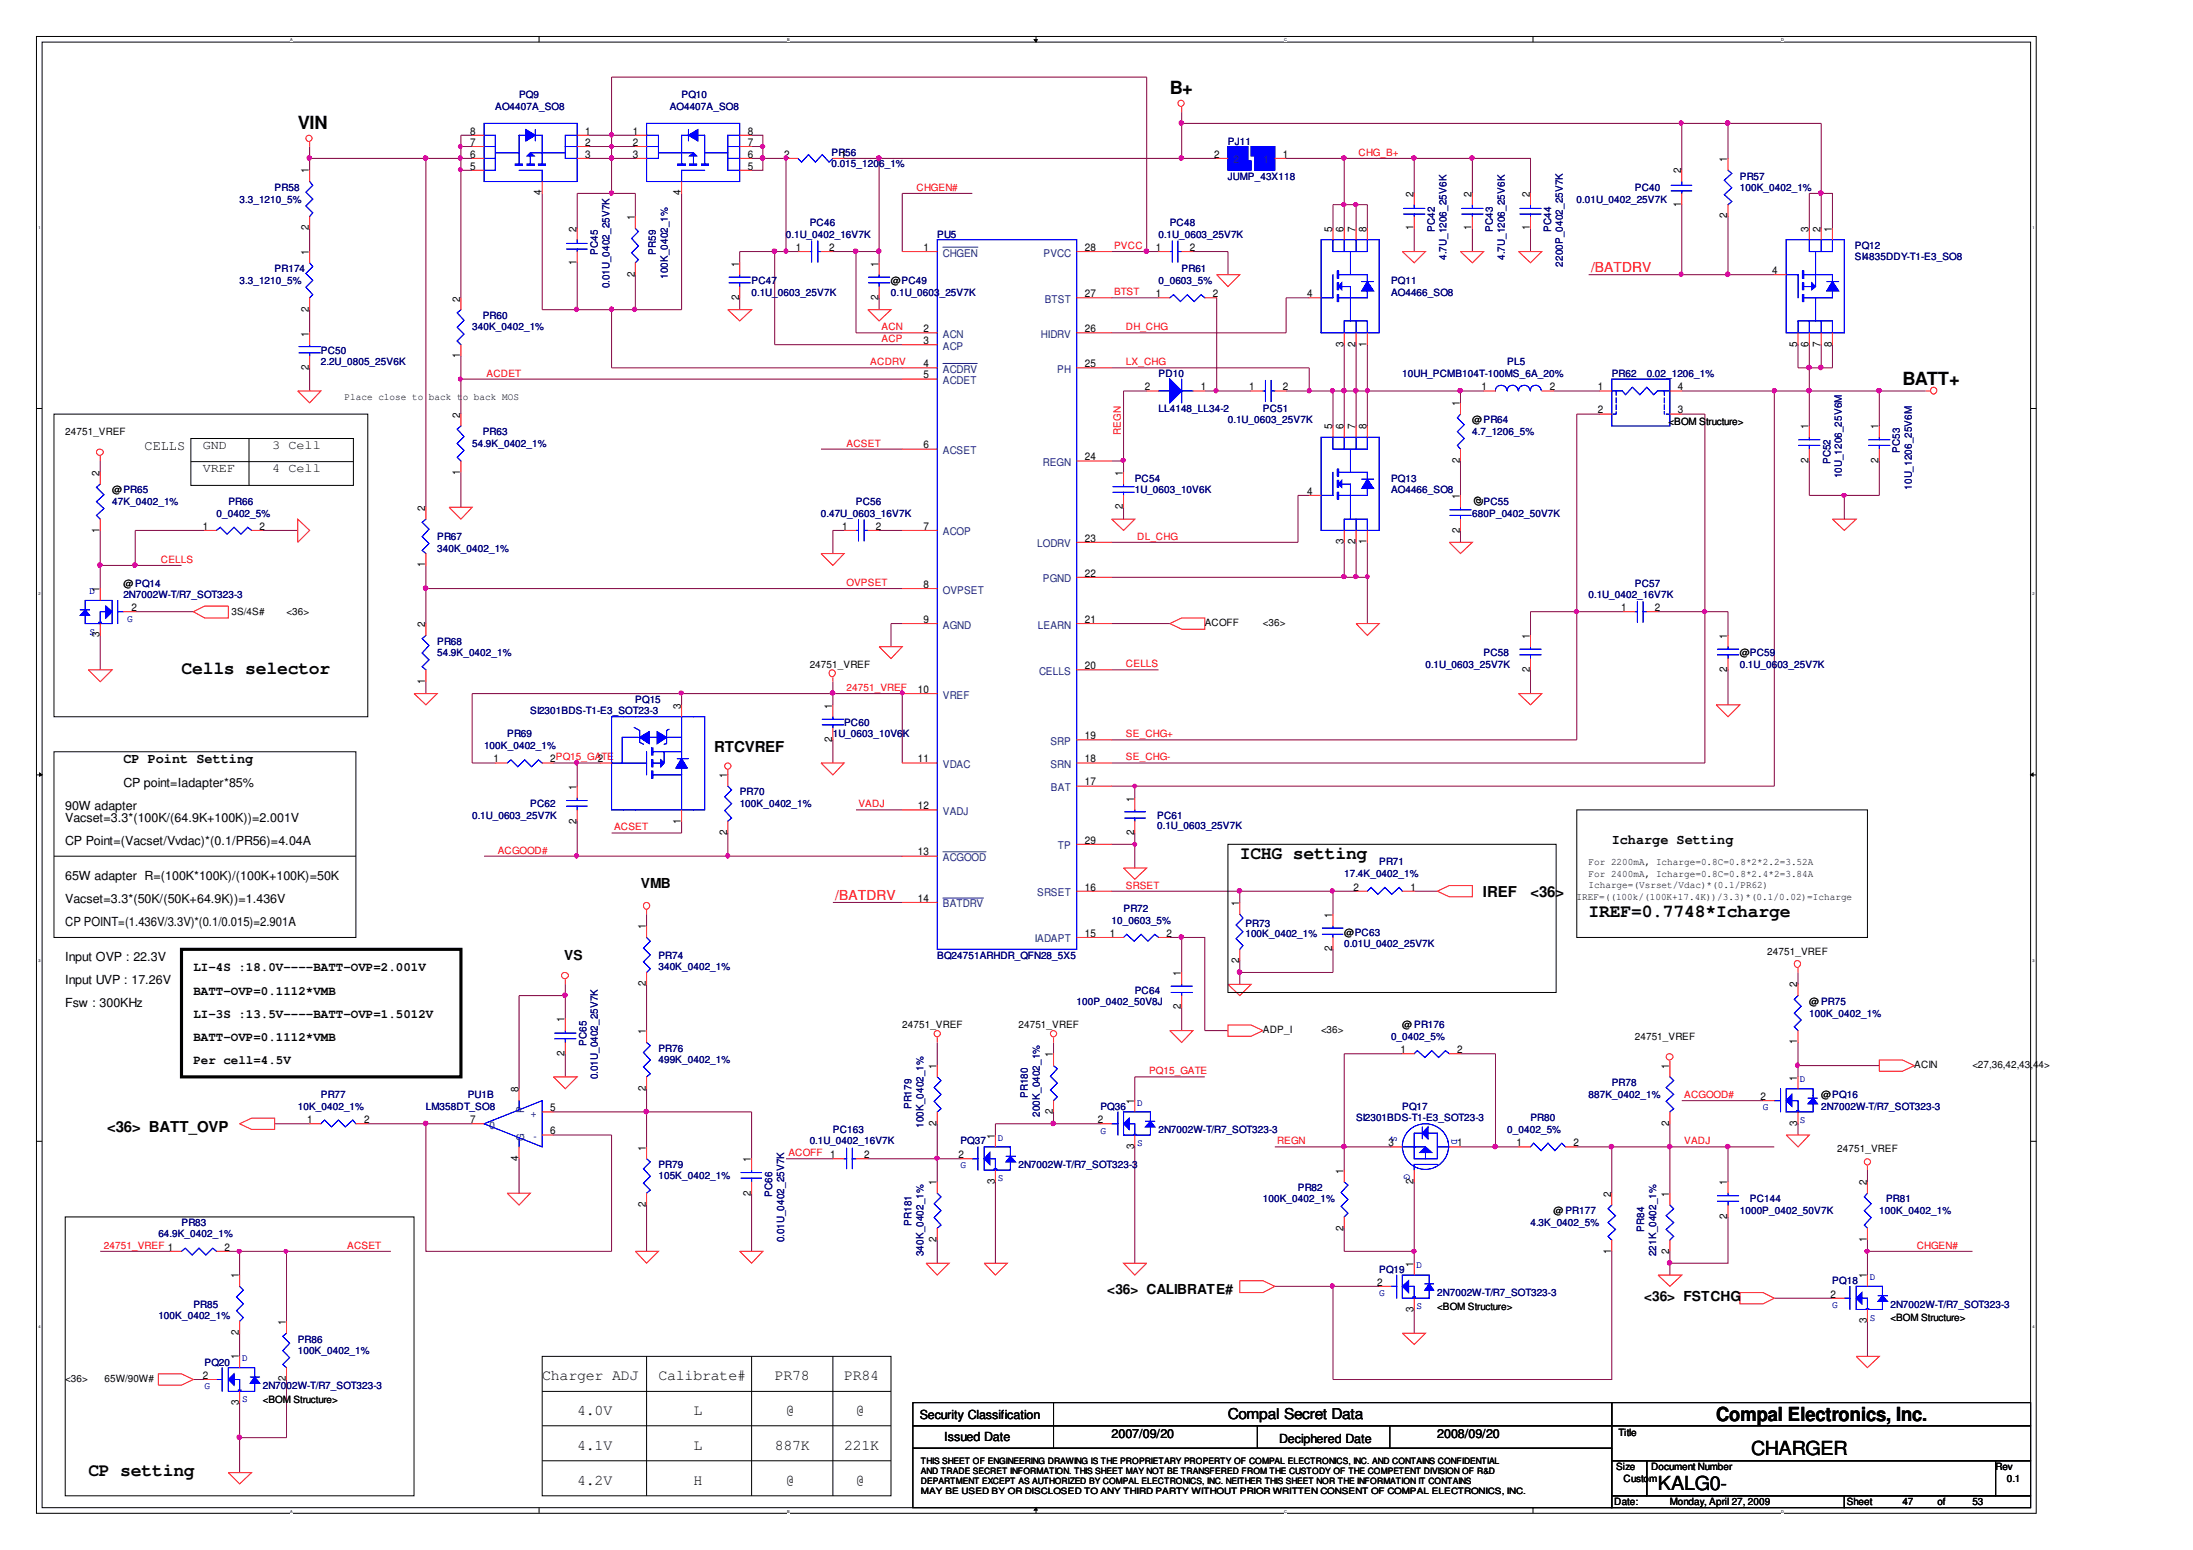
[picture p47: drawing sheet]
<svg xmlns="http://www.w3.org/2000/svg" width="297mm" height="210mm" viewBox="0 0 297 210" stroke-linecap="round" stroke-linejoin="round" font-family="sans-serif">
<defs><g id="words">
<g font-size="2.6">
<text x="232.4" y="192.4">Compal Electronics, Inc.</text>
<text x="237.2" y="197">CHARGER</text>
<text x="224.6" y="201.8">KALG0-</text>
</g>
<g font-size="2.5">
<text x="40.3" y="17.5">VIN</text>
<text x="158.4" y="12.7">B+</text>
<text x="257.7" y="52.1">BATT+</text>
<text x="24.6" y="91.2">Cells selector</text>
<text x="167.9" y="116.4">ICHG setting</text>
<text x="215.2" y="124.2">IREF=0.7748*Icharge</text>
<text x="12" y="199.8">CP setting</text>
</g>
<g font-size="2">
<text x="96.7" y="101.8">RTCVREF</text>
<text x="200.9" y="121.5">IREF</text>
<text x="207.3" y="121.5">&lt;36&gt;</text>
<text x="14.5" y="153.4">&lt;36&gt; BATT_OVP</text>
<text x="73.4" y="186.9">Charger ADJ</text>
<text x="78.2" y="191.6">4.0V</text>
<text x="89.2" y="186.9">Calibrate#</text>
<text x="93.9" y="191.6">L</text>
<text x="104.9" y="186.9">PR78</text>
<text x="106.5" y="191.6">@</text>
<text x="114.3" y="186.9">PR84</text>
<text x="115.9" y="191.6">@</text>
<text x="78.2" y="196.4">4.1V</text>
<text x="93.9" y="196.4">L</text>
<text x="104.9" y="196.4">887K</text>
<text x="114.3" y="196.4">221K</text>
<text x="166.3" y="192.2">Compal Secret Data</text>
<text x="78.2" y="201.1">4.2V</text>
<text x="93.9" y="201.1">H</text>
<text x="106.5" y="201.1">@</text>
<text x="115.9" y="201.1">@</text>
</g>
<g font-size="1.9" fill="#f00">
<text x="215.5" y="36.9">/BATDRV</text>
<text x="113.1" y="121.9">/BATDRV</text>
</g>
<g font-size="1.9">
<text x="19.6" y="60.9">CELLS</text>
<text x="16.7" y="103.3">CP Point Setting</text>
<text x="218.3" y="114.3">Icharge Setting</text>
<text x="86.8" y="120.3">VMB</text>
<text x="76.4" y="130">VS</text>
<text x="150" y="175.2">&lt;36&gt; CALIBRATE#</text>
<text x="222.7" y="176.1">&lt;36&gt; FSTCHG</text>
</g>
<g font-size="1.7">
<text x="27.5" y="60.8">GND</text>
<text x="27.5" y="64">VREF</text>
<text x="36.9" y="60.8">3 Cell</text>
<text x="36.9" y="64">4 Cell</text>
<text x="16.7" y="106.5">CP point=Iadapter*85%</text>
<text x="8.8" y="109.7">90W adapter</text>
<text x="8.8" y="111.3">Vacset=3.3*(100K/(64.9K+100K))=2.001V</text>
<text x="8.8" y="114.4">CP Point=(Vacset/Vvdac)*(0.1/PR56)=4.04A</text>
<text x="8.8" y="119.2">65W adapter R=(100K*100K)/(100K+100K)=50K</text>
<text x="8.8" y="125.4">CP POINT=(1.436V/3.3V)*(0.1/0.015)=2.901A</text>
<text x="8.8" y="122.3">Vacset=3.3*(50K/(50K+64.9K))=1.436V</text>
<text x="8.8" y="130.2">Input OVP : 22.3V</text>
<text x="26.2" y="131.5">LI-4S :18.0V----BATT-OVP=2.001V</text>
<text x="8.8" y="133.3">Input UVP : 17.26V</text>
<text x="8.8" y="136.4">Fsw : 300KHz</text>
<text x="26.2" y="137.9">LI-3S :13.5V----BATT-OVP=1.5012V</text>
<text x="26.2" y="134.7">BATT-OVP=0.1112*VMB</text>
<text x="26.2" y="141">BATT-OVP=0.1112*VMB</text>
<text x="26.2" y="144.1">Per cell=4.5V</text>
<text x="124.6" y="192.2">Security Classification</text>
<text x="127.9" y="195.2">Issued Date</text>
<text x="150.6" y="194.7">2007/09/20</text>
<text x="173.3" y="195.4">Deciphered Date</text>
<text x="194.7" y="194.7">2008/09/20</text>
</g>
<g font-size="1.4" fill="#00007f">
<text x="67.1" y="14.8">AO4407A_SO8</text>
<text x="70.3" y="13.2">PQ9</text>
<text x="90.7" y="14.8">AO4407A_SO8</text>
<text x="92.3" y="13.2">PQ10</text>
<text x="112.6" y="21.1">PR56</text>
<text x="112.6" y="22.5">0.015_1206_1%</text>
<text x="166.3" y="19.6">PJ11</text>
<text x="32.5" y="27.5">3.3_1210_5%</text>
<text x="37.2" y="25.9">PR58</text>
<text x="166.3" y="24.3">JUMP_43X118</text>
<text x="213.6" y="27.5">0.01U_0402_25V7K</text>
<text x="221.4" y="25.9">PC40</text>
<text x="235.7" y="24.3">PR57</text>
<text x="235.7" y="25.9">100K_0402_1%</text>
<text x="81" y="34.5" transform="rotate(-90 81 34.5)">PC45</text>
<text x="88.8" y="34.5" transform="rotate(-90 88.8 34.5)">PR59</text>
<text x="106.5" y="32.2">0.1U_0402_16V7K</text>
<text x="109.7" y="30.6">PC46</text>
<text x="126.9" y="32.2">PU5</text>
<text x="156.9" y="32.2">0.1U_0603_25V7K</text>
<text x="158.4" y="30.6">PC48</text>
<text x="194.3" y="31.4" transform="rotate(-90 194.3 31.4)">PC42</text>
<text x="195.9" y="35.2" transform="rotate(-90 195.9 35.2)">4.7U_1206_25V6K</text>
<text x="202.2" y="31.4" transform="rotate(-90 202.2 31.4)">PC43</text>
<text x="203.8" y="35.2" transform="rotate(-90 203.8 35.2)">4.7U_1206_25V6K</text>
<text x="210.1" y="31.4" transform="rotate(-90 210.1 31.4)">PC44</text>
<text x="251.2" y="33.7">PQ12</text>
<text x="251.2" y="35.2">SI4835DDY-T1-E3_SO8</text>
<text x="32.5" y="38.5">3.3_1210_5%</text>
<text x="37.2" y="36.9">PR174</text>
<text x="82.6" y="39.1" transform="rotate(-90 82.6 39.1)">0.01U_0402_25V7K</text>
<text x="90.5" y="37.8" transform="rotate(-90 90.5 37.8)">100K_0402_1%</text>
<text x="101.8" y="38.5">PC47</text>
<text x="101.8" y="40.1">0.1U_0603_25V7K</text>
<text x="120.7" y="40.1">0.1U_0603_25V7K</text>
<text x="156.9" y="38.5">0_0603_5%</text>
<text x="160" y="36.9">PR61</text>
<text x="188.4" y="38.5">PQ11</text>
<text x="188.4" y="40.1">AO4466_SO8</text>
<text x="211.7" y="36.1" transform="rotate(-90 211.7 36.1)">2200P_0402_25V7K</text>
<text x="43.5" y="47.9">PC50</text>
<text x="64" y="44.7">340K_0402_1%</text>
<text x="65.4" y="43.2">PR60</text>
<text x="43.5" y="49.5">2.2U_0805_25V6K</text>
<text x="156.9" y="51.1">PD10</text>
<text x="189.9" y="51.1">10UH_PCMB104T-100MS_6A_20%</text>
<text x="204.2" y="49.5">PL5</text>
<text x="218.3" y="51.1">PR62</text>
<text x="223" y="51.1">0.02_1206_1%</text>
<text x="65.4" y="59">PR63</text>
<text x="156.9" y="55.8">LL4148_LL34-2</text>
<text x="166.3" y="57.3">0.1U_0603_25V7K</text>
<text x="171.1" y="55.8">PC51</text>
<text x="199.4" y="59">4.7_1206_5%</text>
<text x="64" y="60.5">54.9K_0402_1%</text>
<text x="153.7" y="65.2">PC54</text>
<text x="188.4" y="65.2">PQ13</text>
<text x="247.9" y="62.9" transform="rotate(-90 247.9 62.9)">PC52</text>
<text x="249.5" y="64.8" transform="rotate(-90 249.5 64.8)">10U_1206_25V6M</text>
<text x="257.3" y="61.3" transform="rotate(-90 257.3 61.3)">PC53</text>
<text x="15.2" y="68.4">47K_0402_1%</text>
<text x="29.3" y="70">0_0402_5%</text>
<text x="30.9" y="68.4">PR66</text>
<text x="111.2" y="70">0.47U_0603_16V7K</text>
<text x="115.9" y="68.4">PC56</text>
<text x="153.7" y="66.8">1U_0603_10V6K</text>
<text x="188.4" y="66.8">AO4466_SO8</text>
<text x="199.4" y="70">680P_0402_50V7K</text>
<text x="200.9" y="68.4">PC55</text>
<text x="258.9" y="66.3" transform="rotate(-90 258.9 66.3)">10U_1206_25V6M</text>
<text x="59.2" y="73.1">PR67</text>
<text x="59.2" y="74.7">340K_0402_1%</text>
<text x="16.7" y="81">2N7002W-T/R7_SOT323-3</text>
<text x="215.2" y="81">0.1U_0402_16V7K</text>
<text x="221.4" y="79.4">PC57</text>
<text x="59.2" y="87.3">PR68</text>
<text x="59.2" y="88.8">54.9K_0402_1%</text>
<text x="200.9" y="88.8">PC58</text>
<text x="86" y="95.2">PQ15</text>
<text x="193.1" y="90.5">0.1U_0603_25V7K</text>
<text x="235.7" y="90.5">0.1U_0603_25V7K</text>
<text x="65.6" y="101.5">100K_0402_1%</text>
<text x="68.7" y="99.9">PR69</text>
<text x="71.8" y="96.7">SI2301BDS-T1-E3_SOT23-3</text>
<text x="112.8" y="99.9">1U_0603_10V6K</text>
<text x="114.3" y="98.3">PC60</text>
<text x="100.2" y="107.7">PR70</text>
<text x="64" y="110.9">0.1U_0603_25V7K</text>
<text x="71.8" y="109.3">PC62</text>
<text x="100.2" y="109.3">100K_0402_1%</text>
<text x="156.7" y="110.9">PC61</text>
<text x="156.7" y="112.3">0.1U_0603_25V7K</text>
<text x="182.1" y="118.8">17.4K_0402_1%</text>
<text x="186.8" y="117.2">PR71</text>
<text x="150.6" y="125.1">10_0603_5%</text>
<text x="152.2" y="123.5">PR72</text>
<text x="168.7" y="125.6">PR73</text>
<text x="89.2" y="129.8">PR74</text>
<text x="89.2" y="131.3">340K_0402_1%</text>
<text x="126.9" y="129.8">BQ24751ARHDR_QFN28_5X5</text>
<text x="168.7" y="126.9">100K_0402_1%</text>
<text x="182.1" y="128.2">0.01U_0402_25V7K</text>
<text x="145.8" y="136.1">100P_0402_50V8J</text>
<text x="153.7" y="134.6">PC64</text>
<text x="245.1" y="137.7">100K_0402_1%</text>
<text x="79.4" y="141.6" transform="rotate(-90 79.4 141.6)">PC65</text>
<text x="89.2" y="142.4">PR76</text>
<text x="89.2" y="144">499K_0402_1%</text>
<text x="188.4" y="140.8">0_0402_5%</text>
<text x="43.5" y="148.7">PR77</text>
<text x="63.4" y="148.7">PU1B</text>
<text x="81" y="146.2" transform="rotate(-90 81 146.2)">0.01U_0402_25V7K</text>
<text x="139.2" y="148.7" transform="rotate(-90 139.2 148.7)">PR180</text>
<text x="215.2" y="148.7">887K_0402_1%</text>
<text x="218.3" y="147.1">PR78</text>
<text x="40.3" y="150.3">10K_0402_1%</text>
<text x="57.7" y="150.3">LM358DT_SO8</text>
<text x="109.7" y="155">0.1U_0402_16V7K</text>
<text x="112.8" y="153.4">PC163</text>
<text x="123.5" y="150.2" transform="rotate(-90 123.5 150.2)">PR179</text>
<text x="125.1" y="152.8" transform="rotate(-90 125.1 152.8)">100K_0402_1%</text>
<text x="130.1" y="155">PQ37</text>
<text x="140.8" y="151.2" transform="rotate(-90 140.8 151.2)">200K_0402_1%</text>
<text x="149" y="150.3">PQ36</text>
<text x="156.9" y="153.4">2N7002W-T/R7_SOT323-3</text>
<text x="183.7" y="151.8">SI2301BDS-T1-E3_SOT23-3</text>
<text x="189.9" y="150.3">PQ17</text>
<text x="204.2" y="153.4">0_0402_5%</text>
<text x="207.3" y="151.8">PR80</text>
<text x="246.7" y="150.3">2N7002W-T/R7_SOT323-3</text>
<text x="89.2" y="158.2">PR79</text>
<text x="89.2" y="159.7">105K_0402_1%</text>
<text x="138" y="158.2">2N7002W-T/R7_SOT323-3</text>
<text x="175.8" y="161.3">PR82</text>
<text x="21.4" y="167.6">64.9K_0402_1%</text>
<text x="24.6" y="166.1">PR83</text>
<text x="104.6" y="162.1" transform="rotate(-90 104.6 162.1)">PC66</text>
<text x="123.5" y="166" transform="rotate(-90 123.5 166)">PR181</text>
<text x="171.1" y="162.8">100K_0402_1%</text>
<text x="207.3" y="166.1">4.3K_0402_5%</text>
<text x="222.7" y="166.8" transform="rotate(-90 222.7 166.8)">PR84</text>
<text x="235.7" y="164.4">1000P_0402_50V7K</text>
<text x="237" y="162.8">PC144</text>
<text x="254.5" y="164.4">100K_0402_1%</text>
<text x="255.5" y="162.8">PR81</text>
<text x="106.2" y="168.3" transform="rotate(-90 106.2 168.3)">0.01U_0402_25V7K</text>
<text x="125.1" y="170.1" transform="rotate(-90 125.1 170.1)">340K_0402_1%</text>
<text x="186.8" y="172.3">PQ19</text>
<text x="224.3" y="170.1" transform="rotate(-90 224.3 170.1)">221K_0402_1%</text>
<text x="248.2" y="173.9">PQ18</text>
<text x="21.4" y="178.6">100K_0402_1%</text>
<text x="26.2" y="177.1">PR85</text>
<text x="194.7" y="175.5">2N7002W-T/R7_SOT323-3</text>
<text x="256.1" y="177.1">2N7002W-T/R7_SOT323-3</text>
<text x="27.7" y="184.9">PQ20</text>
<text x="40.3" y="181.8">PR86</text>
<text x="40.3" y="183.3">100K_0402_1%</text>
<text x="35.6" y="188.1">2N7002W-T/R7_SOT323-3</text>
</g>
<g font-size="1.4">
<text x="41.9" y="23.5" transform="rotate(-90 41.9 23.5)">1</text>
<text x="63.7" y="21.4">6</text>
<text x="63.7" y="23">5</text>
<text x="63.7" y="19.8">7</text>
<text x="63.7" y="18.2">8</text>
<text x="79.3" y="21.4">3</text>
<text x="79.3" y="19.8">2</text>
<text x="79.3" y="18.2">1</text>
<text x="85.7" y="21.4">3</text>
<text x="85.7" y="19.8">2</text>
<text x="85.7" y="18.2">1</text>
<text x="101.3" y="21.4">6</text>
<text x="101.3" y="23">5</text>
<text x="101.3" y="19.8">7</text>
<text x="101.3" y="18.2">8</text>
<text x="106.2" y="21.4">2</text>
<text x="113.9" y="21.4">1</text>
<text x="164.5" y="21.4">2</text>
<text x="173.8" y="21.4">1</text>
<text x="227.7" y="23.5" transform="rotate(-90 227.7 23.5)">2</text>
<text x="234" y="22" transform="rotate(-90 234 22)">1</text>
<text x="73.3" y="26.4" transform="rotate(-90 73.3 26.4)">4</text>
<text x="86" y="29.8" transform="rotate(-90 86 29.8)">1</text>
<text x="92.2" y="26.4" transform="rotate(-90 92.2 26.4)">4</text>
<text x="191.5" y="26.6" transform="rotate(-90 191.5 26.6)">2</text>
<text x="199.3" y="26.6" transform="rotate(-90 199.3 26.6)">2</text>
<text x="207.2" y="26.6" transform="rotate(-90 207.2 26.6)">2</text>
<text x="227.7" y="28.1" transform="rotate(-90 227.7 28.1)">1</text>
<text x="234" y="29.6" transform="rotate(-90 234 29.6)">2</text>
<text x="41.9" y="34.5" transform="rotate(-90 41.9 34.5)">1</text>
<text x="41.9" y="31.2" transform="rotate(-90 41.9 31.2)">2</text>
<text x="78.1" y="35.9" transform="rotate(-90 78.1 35.9)">1</text>
<text x="78.1" y="31.4" transform="rotate(-90 78.1 31.4)">2</text>
<text x="107.8" y="34">1</text>
<text x="112.3" y="34">2</text>
<text x="125.1" y="34">1</text>
<text x="146.9" y="34">28</text>
<text x="156.6" y="34">1</text>
<text x="161.1" y="34">2</text>
<text x="180.5" y="31.4" transform="rotate(-90 180.5 31.4)">5</text>
<text x="182" y="31.4" transform="rotate(-90 182 31.4)">6</text>
<text x="183.6" y="31.4" transform="rotate(-90 183.6 31.4)">7</text>
<text x="185.1" y="31.4" transform="rotate(-90 185.1 31.4)">8</text>
<text x="191.5" y="31.2" transform="rotate(-90 191.5 31.2)">1</text>
<text x="199.3" y="31.2" transform="rotate(-90 199.3 31.2)">1</text>
<text x="207.2" y="31.2" transform="rotate(-90 207.2 31.2)">1</text>
<text x="245" y="31.4" transform="rotate(-90 245 31.4)">3</text>
<text x="246.6" y="31.4" transform="rotate(-90 246.6 31.4)">2</text>
<text x="248.1" y="31.4" transform="rotate(-90 248.1 31.4)">1</text>
<text x="62.3" y="40.8" transform="rotate(-90 62.3 40.8)">2</text>
<text x="86" y="37.5" transform="rotate(-90 86 37.5)">2</text>
<text x="100.1" y="40.7" transform="rotate(-90 100.1 40.7)">2</text>
<text x="100.1" y="36.1" transform="rotate(-90 100.1 36.1)">1</text>
<text x="119" y="40.7" transform="rotate(-90 119 40.7)">2</text>
<text x="119" y="36.1" transform="rotate(-90 119 36.1)">1</text>
<text x="120.7" y="38.5">@PC49</text>
<text x="146.9" y="40.2">27</text>
<text x="156.6" y="40.2">1</text>
<text x="164.3" y="40.2">2</text>
<text x="177.1" y="40.2">4</text>
<text x="240.1" y="37.1">4</text>
<text x="41.9" y="45.6" transform="rotate(-90 41.9 45.6)">1</text>
<text x="41.9" y="42.2" transform="rotate(-90 41.9 42.2)">2</text>
<text x="125.1" y="45">2</text>
<text x="125.1" y="46.6">3</text>
<text x="146.9" y="45">26</text>
<text x="182" y="46.9" transform="rotate(-90 182 46.9)">3</text>
<text x="183.6" y="46.9" transform="rotate(-90 183.6 46.9)">2</text>
<text x="185.1" y="46.9" transform="rotate(-90 185.1 46.9)">1</text>
<text x="243.4" y="46.9" transform="rotate(-90 243.4 46.9)">5</text>
<text x="245" y="46.9" transform="rotate(-90 245 46.9)">6</text>
<text x="246.6" y="46.9" transform="rotate(-90 246.6 46.9)">7</text>
<text x="248.1" y="46.9" transform="rotate(-90 248.1 46.9)">8</text>
<text x="41.9" y="50.1" transform="rotate(-90 41.9 50.1)">2</text>
<text x="62.3" y="48.5" transform="rotate(-90 62.3 48.5)">1</text>
<text x="125.1" y="49.7">4</text>
<text x="125.1" y="51.3">5</text>
<text x="146.9" y="49.7">25</text>
<text x="155.1" y="52.9">2</text>
<text x="162.7" y="52.9">1</text>
<text x="169.2" y="52.9">1</text>
<text x="173.8" y="52.9">2</text>
<text x="200.7" y="52.9">1</text>
<text x="209.9" y="52.9">2</text>
<text x="216.4" y="52.9">1</text>
<text x="227.3" y="52.9">4</text>
<text x="8.8" y="59">24751_VREF</text>
<text x="46.7" y="54.1">Place close to back to back MOS</text>
<text x="62.3" y="56.6" transform="rotate(-90 62.3 56.6)">2</text>
<text x="180.5" y="58.1" transform="rotate(-90 180.5 58.1)">5</text>
<text x="182" y="58.1" transform="rotate(-90 182 58.1)">6</text>
<text x="183.6" y="58.1" transform="rotate(-90 183.6 58.1)">7</text>
<text x="185.1" y="58.1" transform="rotate(-90 185.1 58.1)">8</text>
<text x="197.7" y="55" transform="rotate(-90 197.7 55)">1</text>
<text x="199.4" y="57.3">@PR64</text>
<text x="216.4" y="56">2</text>
<text x="226" y="57.5">&lt;BOM Structure&gt;</text>
<text x="227.3" y="56">3</text>
<text x="245" y="58.1" transform="rotate(-90 245 58.1)">1</text>
<text x="254.5" y="58.1" transform="rotate(-90 254.5 58.1)">1</text>
<text x="13.5" y="64.5" transform="rotate(-90 13.5 64.5)">2</text>
<text x="62.3" y="64.3" transform="rotate(-90 62.3 64.3)">1</text>
<text x="125.1" y="60.7">6</text>
<text x="146.9" y="62.3">24</text>
<text x="152.1" y="64.5" transform="rotate(-90 152.1 64.5)">1</text>
<text x="197.7" y="62.7" transform="rotate(-90 197.7 62.7)">2</text>
<text x="245" y="62.7" transform="rotate(-90 245 62.7)">2</text>
<text x="254.5" y="62.7" transform="rotate(-90 254.5 62.7)">2</text>
<text x="15.2" y="66.8">@PR65</text>
<text x="27.5" y="71.7">1</text>
<text x="35.2" y="71.7">2</text>
<text x="57.6" y="69.2" transform="rotate(-90 57.6 69.2)">2</text>
<text x="114.1" y="71.7">1</text>
<text x="118.6" y="71.7">2</text>
<text x="125.1" y="71.7">7</text>
<text x="152.1" y="68.9" transform="rotate(-90 152.1 68.9)">2</text>
<text x="177.1" y="67">4</text>
<text x="197.7" y="67.6" transform="rotate(-90 197.7 67.6)">1</text>
<text x="200.7" y="68.5" transform="rotate(-90 200.7 68.5)">@</text>
<text x="13.5" y="72.2" transform="rotate(-90 13.5 72.2)">1</text>
<text x="57.6" y="76.8" transform="rotate(-90 57.6 76.8)">1</text>
<text x="146.9" y="73.4">23</text>
<text x="182" y="73.7" transform="rotate(-90 182 73.7)">3</text>
<text x="183.6" y="73.7" transform="rotate(-90 183.6 73.7)">2</text>
<text x="185.1" y="73.7" transform="rotate(-90 185.1 73.7)">1</text>
<text x="197.7" y="72.2" transform="rotate(-90 197.7 72.2)">2</text>
<text x="13.5" y="80.2" transform="rotate(-90 13.5 80.2)">1</text>
<text x="16.7" y="79.4">@ PQ14</text>
<text x="17.8" y="82.7">2</text>
<text x="31.4" y="83.3">3S/4S#</text>
<text x="38.8" y="83.3">&lt;36&gt;</text>
<text x="125.1" y="79.6">8</text>
<text x="146.9" y="78.1">22</text>
<text x="219.6" y="82.7">1</text>
<text x="224.1" y="82.7">2</text>
<text x="13.5" y="86.3" transform="rotate(-90 13.5 86.3)">3</text>
<text x="57.6" y="84.9" transform="rotate(-90 57.6 84.9)">2</text>
<text x="125.1" y="84.4">9</text>
<text x="146.9" y="84.4">21</text>
<text x="163.2" y="84.8">ACOFF</text>
<text x="171.1" y="84.8">&lt;36&gt;</text>
<text x="207.2" y="86.5" transform="rotate(-90 207.2 86.5)">1</text>
<text x="234" y="86.5" transform="rotate(-90 234 86.5)">1</text>
<text x="235.7" y="88.8">@PC59</text>
<text x="57.6" y="92.6" transform="rotate(-90 57.6 92.6)">1</text>
<text x="92.2" y="96" transform="rotate(-90 92.2 96)">3</text>
<text x="109.7" y="90.5">24751_VREF</text>
<text x="112.7" y="96" transform="rotate(-90 112.7 96)">1</text>
<text x="124.3" y="93.8">10</text>
<text x="146.9" y="90.6">20</text>
<text x="207.2" y="91" transform="rotate(-90 207.2 91)">2</text>
<text x="234" y="91" transform="rotate(-90 234 91)">2</text>
<text x="112.7" y="100.4" transform="rotate(-90 112.7 100.4)">2</text>
<text x="146.9" y="100.1">19</text>
<text x="66.8" y="103.2">1</text>
<text x="74.5" y="103.2">2PQ15_GATE</text>
<text x="78.1" y="107" transform="rotate(-90 78.1 107)">1</text>
<text x="81" y="103.2">2</text>
<text x="98.5" y="105.4" transform="rotate(-90 98.5 105.4)">1</text>
<text x="124.3" y="103.2">11</text>
<text x="146.9" y="103.2">18</text>
<text x="146.9" y="106.4">17</text>
<text x="78.1" y="111.5" transform="rotate(-90 78.1 111.5)">2</text>
<text x="92.2" y="111.5" transform="rotate(-90 92.2 111.5)">1</text>
<text x="98.5" y="113.1" transform="rotate(-90 98.5 113.1)">2</text>
<text x="124.3" y="109.6">12</text>
<text x="153.6" y="113.1" transform="rotate(-90 153.6 113.1)">2</text>
<text x="153.6" y="108.6" transform="rotate(-90 153.6 108.6)">1</text>
<text x="124.3" y="115.9">13</text>
<text x="146.9" y="114.2">29</text>
<text x="215.2" y="117.1">For 2200mA, Icharge=0.8C=0.8*2*2.2=3.52A</text>
<text x="215.2" y="118.7">For 2400mA, Icharge=0.8C=0.8*2.4*2=3.84A</text>
<text x="87.5" y="125.8" transform="rotate(-90 87.5 125.8)">1</text>
<text x="124.3" y="122.1">14</text>
<text x="146.9" y="120.6">16</text>
<text x="167.8" y="122.7" transform="rotate(-90 167.8 122.7)">1</text>
<text x="180.5" y="124.3" transform="rotate(-90 180.5 124.3)">1</text>
<text x="183.3" y="120.6">2</text>
<text x="191" y="120.6">1</text>
<text x="213.6" y="121.9">IREF=((100k/(100K+17.4K))/3.3)*(0.1/0.02)=Icharge</text>
<text x="215.2" y="120.3">Icharge=(Vsrset/Vdac)*(0.1/PR62)</text>
<text x="146.9" y="126.9">15</text>
<text x="150.3" y="126.9">1</text>
<text x="158" y="126.9">2</text>
<text x="167.8" y="130.4" transform="rotate(-90 167.8 130.4)">2</text>
<text x="180.5" y="128.8" transform="rotate(-90 180.5 128.8)">2</text>
<text x="182.1" y="126.7">@PC63</text>
<text x="239.4" y="129.3">24751_VREF</text>
<text x="87.5" y="133.5" transform="rotate(-90 87.5 133.5)">2</text>
<text x="160" y="136.7" transform="rotate(-90 160 136.7)">2</text>
<text x="160" y="132.2" transform="rotate(-90 160 132.2)">1</text>
<text x="243.4" y="133.7" transform="rotate(-90 243.4 133.7)">2</text>
<text x="245.1" y="136.1">@ PR75</text>
<text x="76.5" y="143" transform="rotate(-90 76.5 143)">2</text>
<text x="76.5" y="138.5" transform="rotate(-90 76.5 138.5)">1</text>
<text x="87.5" y="140.1" transform="rotate(-90 87.5 140.1)">1</text>
<text x="122.2" y="139.2">24751_VREF</text>
<text x="138" y="139.2">24751_VREF</text>
<text x="142.6" y="143.2" transform="rotate(-90 142.6 143.2)">1</text>
<text x="171.1" y="139.9">ADP_I</text>
<text x="178.9" y="139.9">&lt;36&gt;</text>
<text x="189.7" y="142.6">1</text>
<text x="189.9" y="139.2">@ PR176</text>
<text x="197.4" y="142.6">2</text>
<text x="221.4" y="140.8">24751_VREF</text>
<text x="243.4" y="141.4" transform="rotate(-90 243.4 141.4)">1</text>
<text x="70.2" y="147.9" transform="rotate(-90 70.2 147.9)">8</text>
<text x="87.5" y="147.7" transform="rotate(-90 87.5 147.7)">2</text>
<text x="126.9" y="144.7" transform="rotate(-90 126.9 144.7)">1</text>
<text x="153.6" y="149.5" transform="rotate(-90 153.6 149.5)">1</text>
<text x="226.1" y="144.7" transform="rotate(-90 226.1 144.7)">1</text>
<text x="238.5" y="149">2</text>
<text x="243.4" y="146.3" transform="rotate(-90 243.4 146.3)">1</text>
<text x="246.7" y="148.7">@PQ16</text>
<text x="259.3" y="144.6">ACIN</text>
<text x="267.2" y="144.6">&lt;27,36,42,43,44&gt;</text>
<text x="41.6" y="152.1">1</text>
<text x="49.3" y="152.1">2</text>
<text x="63.7" y="152.1">7</text>
<text x="74.5" y="150.5">5</text>
<text x="74.5" y="153.6">6</text>
<text x="87.5" y="155.8" transform="rotate(-90 87.5 155.8)">1</text>
<text x="126.9" y="152.4" transform="rotate(-90 126.9 152.4)">2</text>
<text x="134.7" y="154.2" transform="rotate(-90 134.7 154.2)">1</text>
<text x="142.6" y="150.9" transform="rotate(-90 142.6 150.9)">2</text>
<text x="148.7" y="152.1">2</text>
<text x="153.6" y="155.6" transform="rotate(-90 153.6 155.6)">3</text>
<text x="188.1" y="155.2">3</text>
<text x="197.4" y="155.2">1</text>
<text x="205.4" y="155.2">1</text>
<text x="213.1" y="155.2">2</text>
<text x="226.1" y="152.4" transform="rotate(-90 226.1 152.4)">2</text>
<text x="243.4" y="152.4" transform="rotate(-90 243.4 152.4)">3</text>
<text x="70.2" y="157.2" transform="rotate(-90 70.2 157.2)">4</text>
<text x="101.7" y="161.9" transform="rotate(-90 101.7 161.9)">2</text>
<text x="101.7" y="157.3" transform="rotate(-90 101.7 157.3)">1</text>
<text x="112.5" y="156.8">1</text>
<text x="117" y="156.8">2</text>
<text x="126.9" y="160.5" transform="rotate(-90 126.9 160.5)">1</text>
<text x="129.8" y="156.8">2</text>
<text x="134.7" y="160.3" transform="rotate(-90 134.7 160.3)">3</text>
<text x="182" y="158.9" transform="rotate(-90 182 158.9)">1</text>
<text x="191.5" y="160.3" transform="rotate(-90 191.5 160.3)">2</text>
<text x="234" y="160.5" transform="rotate(-90 234 160.5)">1</text>
<text x="248.9" y="156.1">24751_VREF</text>
<text x="252.8" y="160.5" transform="rotate(-90 252.8 160.5)">2</text>
<text x="87.5" y="163.4" transform="rotate(-90 87.5 163.4)">2</text>
<text x="182" y="166.7" transform="rotate(-90 182 166.7)">2</text>
<text x="210.4" y="164.5">@ PR177</text>
<text x="218.2" y="162.1" transform="rotate(-90 218.2 162.1)">2</text>
<text x="226.1" y="162.1" transform="rotate(-90 226.1 162.1)">1</text>
<text x="234" y="165" transform="rotate(-90 234 165)">2</text>
<text x="30.4" y="169.4">2</text>
<text x="32.4" y="173.1" transform="rotate(-90 32.4 173.1)">1</text>
<text x="126.9" y="168.2" transform="rotate(-90 126.9 168.2)">2</text>
<text x="191.5" y="171.6" transform="rotate(-90 191.5 171.6)">1</text>
<text x="218.2" y="169.8" transform="rotate(-90 218.2 169.8)">1</text>
<text x="226.1" y="169.8" transform="rotate(-90 226.1 169.8)">2</text>
<text x="252.8" y="173.1" transform="rotate(-90 252.8 173.1)">1</text>
<text x="252.8" y="168.2" transform="rotate(-90 252.8 168.2)">1</text>
<text x="38.7" y="179.4" transform="rotate(-90 38.7 179.4)">1</text>
<text x="186.5" y="174.1">2</text>
<text x="191.5" y="177.7" transform="rotate(-90 191.5 177.7)">3</text>
<text x="194.7" y="177.4">&lt;BOM Structure&gt;</text>
<text x="247.9" y="175.7">2</text>
<text x="252.8" y="179.2" transform="rotate(-90 252.8 179.2)">3</text>
<text x="256.1" y="178.9">&lt;BOM Structure&gt;</text>
<text x="32.4" y="184.1" transform="rotate(-90 32.4 184.1)">1</text>
<text x="32.4" y="180.8" transform="rotate(-90 32.4 180.8)">2</text>
<text x="8.8" y="187.1">&lt;36&gt;</text>
<text x="14.2" y="187.1">65W/90W#</text>
<text x="27.5" y="186.7">2</text>
<text x="32.4" y="190.3" transform="rotate(-90 32.4 190.3)">3</text>
<text x="35.6" y="189.9">&lt;BOM Structure&gt;</text>
<text x="38.7" y="187.1" transform="rotate(-90 38.7 187.1)">2</text>
<text x="219.2" y="194.5">Title</text>
<text x="218.6" y="203.8">Date:</text>
<text x="218.9" y="199.1">Size</text>
<text x="219.9" y="200.7">Custom</text>
<text x="223.6" y="199.1">Document Number</text>
<text x="226.2" y="203.8">Monday, April 27, 2009</text>
<text x="250.1" y="203.8">Sheet</text>
<text x="257.7" y="203.8">47</text>
<text x="262.4" y="203.8">of</text>
<text x="267.2" y="203.8">53</text>
<text x="270.3" y="199.1">Rev</text>
<text x="271.8" y="200.7">0.1</text>
</g>
<g font-size="1.4" fill="#003f7f">
<text x="167.1" y="22.1">2</text>
<text x="171.1" y="22.1">1</text>
<text x="127.7" y="34.7">CHGEN</text>
<text x="141.3" y="34.7">PVCC</text>
<text x="141.5" y="41">BTST</text>
<text x="127.7" y="45.7">ACN</text>
<text x="127.7" y="47.4">ACP</text>
<text x="141" y="45.7">HIDRV</text>
<text x="127.7" y="52">ACDET</text>
<text x="127.7" y="50.5">ACDRV</text>
<text x="143.2" y="50.5">PH</text>
<text x="127.7" y="61.5">ACSET</text>
<text x="141.3" y="63.1">REGN</text>
<text x="127.7" y="72.5">ACOP</text>
<text x="140.5" y="74.1">LODRV</text>
<text x="127.7" y="80.4">OVPSET</text>
<text x="141.3" y="78.9">PGND</text>
<text x="127.7" y="85.1">AGND</text>
<text x="140.6" y="85.1">LEARN</text>
<text x="127.7" y="94.6">VREF</text>
<text x="140.7" y="91.4">CELLS</text>
<text x="142.3" y="100.9">SRP</text>
<text x="127.7" y="104">VDAC</text>
<text x="142.3" y="104">SRN</text>
<text x="142.4" y="107.1">BAT</text>
<text x="127.7" y="110.3">VADJ</text>
<text x="127.7" y="116.6">ACGOOD</text>
<text x="143.3" y="115">TP</text>
<text x="127.7" y="122.9">BATDRV</text>
<text x="140.5" y="121.4">SRSET</text>
<text x="140.2" y="127.6">IADAPT</text>
<text x="66.3" y="152.9">0</text>
<text x="71" y="154.5" transform="rotate(-90 71 154.5)">G</text>
<text x="71" y="150.7" transform="rotate(-90 71 150.7)">P</text>
<text x="71.9" y="151.2">+</text>
<text x="72.2" y="154.4">-</text>
</g>
<g font-size="1.4" fill="#f00">
<text x="184" y="21.1">CHG_B+</text>
<text x="124.1" y="25.9">CHGEN#</text>
<text x="150.9" y="33.7">PVCC</text>
<text x="150.9" y="40">BTST</text>
<text x="119.4" y="46.3">ACP</text>
<text x="119.4" y="44.7">ACN</text>
<text x="152.5" y="44.7">DH_CHG</text>
<text x="65.9" y="51">ACDET</text>
<text x="117.9" y="49.5">ACDRV</text>
<text x="152.5" y="49.5">LX_CHG</text>
<text x="151.8" y="58.9" transform="rotate(-90 151.8 58.9)">REGN</text>
<text x="114.7" y="60.5">ACSET</text>
<text x="21.8" y="76.2">CELLS</text>
<text x="154" y="73.1">DL_CHG</text>
<text x="114.7" y="79.4">OVPSET</text>
<text x="114.7" y="93.6">24751_VREF</text>
<text x="152.5" y="90.4">CELLS</text>
<text x="152.5" y="99.9">SE_CHG+</text>
<text x="152.5" y="103">SE_CHG-</text>
<text x="83.2" y="112.5">ACSET</text>
<text x="116.3" y="109.3">VADJ</text>
<text x="67.4" y="115.6">ACGOOD#</text>
<text x="152.5" y="120.3">SRSET</text>
<text x="155.6" y="145.5">PQ15_GATE</text>
<text x="228.1" y="148.7">ACGOOD#</text>
<text x="173" y="155">REGN</text>
<text x="228.1" y="155">VADJ</text>
<text x="106.8" y="156.6">ACOFF</text>
<text x="14.1" y="169.1">24751_VREF 1</text>
<text x="47" y="169.1">ACSET</text>
<text x="259.6" y="169.1">CHGEN#</text>
</g>
<g font-size="1.4" fill="#00f">
<text x="12.1" y="80.5">D</text>
<text x="12.1" y="86">S</text>
<text x="17.2" y="84.2">G</text>
<text x="154" y="149.7">D</text>
<text x="243.8" y="146.6">D</text>
<text x="135.2" y="154.5">D</text>
<text x="149" y="153.5">G</text>
<text x="154" y="155.2">S</text>
<text x="188.4" y="153.9" transform="rotate(90 188.4 153.9)">S</text>
<text x="196.6" y="154.2" transform="rotate(90 196.6 154.2)">D</text>
<text x="238.8" y="150.3">G</text>
<text x="243.8" y="152.1">S</text>
<text x="130.1" y="158.2">G</text>
<text x="135.2" y="160">S</text>
<text x="190.2" y="158.9" transform="rotate(90 190.2 158.9)">G</text>
<text x="191.9" y="171.7">D</text>
<text x="253.3" y="173.3">D</text>
<text x="186.8" y="175.5">G</text>
<text x="191.9" y="177.3">S</text>
<text x="248.2" y="177.2">G</text>
<text x="253.3" y="178.8">S</text>
<text x="32.8" y="184.3">D</text>
<text x="27.7" y="188.2">G</text>
<text x="32.8" y="189.8">S</text>
</g>
<g font-size="1.2">
<text x="124.7" y="198.3">THIS SHEET OF ENGINEERING DRAWING IS THE PROPRIETARY PROPERTY OF COMPAL ELECTRONICS, INC. AND CONTAINS CONFIDENTIAL</text>
<text x="124.7" y="199.7">AND TRADE SECRET INFORMATION. THIS SHEET MAY NOT BE TRANSFERED FROM THE CUSTODY OF THE COMPETENT DIVISION OF R&amp;D</text>
<text x="124.7" y="201">DEPARTMENT EXCEPT AS AUTHORIZED BY COMPAL ELECTRONICS, INC. NEITHER THIS SHEET NOR THE INFORMATION IT CONTAINS</text>
<text x="124.7" y="202.4">MAY BE USED BY OR DISCLOSED TO ANY THIRD PARTY WITHOUT PRIOR WRITTEN CONSENT OF COMPAL ELECTRONICS, INC.</text>
</g>
<g font-size=".5">
<text x="39.3" y="5.6">A</text>
<text x="106.6" y="5.6">B</text>
<text x="173.9" y="5.6">C</text>
<text x="241.2" y="5.6">D</text>
<text x="5.2" y="31">1</text>
<text x="275.3" y="31">1</text>
<text x="5.2" y="80.6">2</text>
<text x="275.3" y="80.6">2</text>
<text x="5.2" y="130.2">3</text>
<text x="275.3" y="130.2">3</text>
<text x="5.2" y="179.9">4</text>
<text x="275.3" y="179.9">4</text>
<text x="39.3" y="204.8">A</text>
<text x="106.6" y="204.8">B</text>
<text x="173.9" y="204.8">C</text>
<text x="241.2" y="204.8">D</text>
</g>
</g></defs>
<path d="M4.9 4.9h270.9v200h-270.9zM5.7 5.7h269.3v198.5h-269.3z" fill="none" stroke="#000" stroke-width=".14"/>
<g fill="#fff">
<path d="M39.3 5.1h.4v.6h-.4z"/>
<path d="M39.3 204.3h.4v.6h-.4z"/>
</g>
<path d="M73 4.9v.8M73 204.2v.7" fill="none" stroke="#000" stroke-width=".14"/>
<g fill="#fff">
<path d="M106.6 5.1h.4v.6h-.4z"/>
<path d="M106.6 204.3h.4v.6h-.4z"/>
</g>
<path d="M140.1 5.4h.4l-.2 .3zM140.3 4.9v.8M140.3 204.2l.2 .3h-.4zM140.3 204.2v.7" fill="none" stroke="#000" stroke-width=".14"/>
<path d="M140.1 5.4h.4l-.2 .3zM140.3 204.2l.2 .3h-.4z" fill="#000"/>
<g fill="#fff">
<path d="M173.9 5.1h.4v.6h-.4z"/>
<path d="M173.9 204.3h.4v.6h-.4z"/>
</g>
<path d="M207.6 4.9v.8M207.6 204.2v.7" fill="none" stroke="#000" stroke-width=".14"/>
<g fill="#fff">
<path d="M241.3 5.1h.3v.6h-.3z"/>
<path d="M241.3 204.3h.3v.6h-.3z"/>
<path d="M5.2 30.5h.2v.6h-.2z"/>
<path d="M275.3 30.5h.3v.6h-.3z"/>
<path d="M5.2 80.1h.2v.6h-.2z"/>
<path d="M275.3 80.1h.3v.6h-.3z"/>
</g>
<path d="M4.9 55.3h.8M275 55.3h.8" fill="none" stroke="#000" stroke-width=".14"/>
<g fill="#fff">
<path d="M5.2 129.7h.2v.6h-.2z"/>
<path d="M275.3 129.7h.3v.6h-.3z"/>
</g>
<path d="M4.9 104.9h.8M5.4 104.7l.3 .2-.3 .2zM275 104.9h.8M275 104.9l.4-.2v.4z" fill="none" stroke="#000" stroke-width=".14"/>
<path d="M5.4 104.7l.3 .2-.3 .2zM275 104.9l.4-.2v.4z" fill="#000"/>
<g fill="#fff">
<path d="M5.2 179.4h.2v.6h-.2z"/>
<path d="M275.3 179.4h.3v.6h-.3z"/>
</g>
<path d="M4.9 154.6h.8M275 154.6h.8" fill="none" stroke="#000" stroke-width=".14"/>
<path d="M101.8 150.6h-14.2v4.7" fill="none" stroke="#7f003f" stroke-width=".14"/>
<circle cx="87.5" cy="150.5" r=".31" fill="#f0f"/>
<circle cx="87.5" cy="150.5" r=".31" fill="none" stroke="#f0f" stroke-width=".14"/>
<path d="M57.7 152.2v17.3h25.1v-15.8M70.3 156.9v4.7M87.6 147.4v3.2h-12.6" fill="none" stroke="#7f003f" stroke-width=".14"/>
<circle cx="57.6" cy="152.1" r=".31" fill="#f0f"/>
<circle cx="57.6" cy="152.1" r=".31" fill="none" stroke="#f0f" stroke-width=".14"/>
<path d="M70.3 134.8h6.3v3.2M87.6 123.8v1.6M87.6 133.3v6.3M75 153.7h7.8M76.6 142.7v3.1M101.8 150.6v6.3M87.6 163.2v6.3M101.8 161.6v7.9" fill="none" stroke="#7f003f" stroke-width=".14"/>
<circle cx="76.5" cy="134.8" r=".31" fill="#f0f"/>
<circle cx="76.5" cy="134.8" r=".31" fill="none" stroke="#f0f" stroke-width=".14"/>
<path d="M163.2 52.9h1.6M227.8 52.9h12.5M70.3 134.8v12.6M76.6 133.3v1.5M180.5 120.7h3.2M37.2 152.2h4.7M49.8 152.2h14.2" fill="none" stroke="#7f003f" stroke-width=".14"/>
<circle cx="180.4" cy="120.6" r=".28" fill="#f0f"/>
<circle cx="180.4" cy="120.6" r=".28" fill="none" stroke="#f0f" stroke-width=".14"/>
<path d="M167.9 130.1v1.6h12.6M191.6 120.7h3.1" fill="none" stroke="#7f003f" stroke-width=".14"/>
<circle cx="167.9" cy="131.6" r=".31" fill="#f0f"/>
<circle cx="167.9" cy="131.6" r=".31" fill="none" stroke="#f0f" stroke-width=".14"/>
<path d="M180.5 27.7h1.6M199.4 30.9v3.2M230.9 56.1v26.7M160.1 136.4v3.2" fill="none" stroke="#7f003f" stroke-width=".14"/>
<path d="M230.7 82.6a.29 .29 0 0 1 .3 0 .29 .29 0 0 1 .1 .3l-.3 .2-.1-.1-.1-.2z" fill-rule="evenodd" fill="#f0f"/>
<path d="M230.7 82.6a.29 .29 0 0 1 .3 0 .29 .29 0 0 1 .1 .3l-.3 .2-.1-.1-.1-.2z" fill="none" stroke="#f0f" stroke-width=".14"/>
<path d="M191.6 21.5h7.8M245.1 52.9v4.8" fill="none" stroke="#7f003f" stroke-width=".14"/>
<circle cx="245" cy="52.9" r=".31" fill="#f0f"/>
<circle cx="245" cy="52.9" r=".31" fill="none" stroke="#f0f" stroke-width=".14"/>
<path d="M246.7 16.7h-12.6v4.8M78.2 26.2v4.7M245.1 62.4v4.7" fill="none" stroke="#7f003f" stroke-width=".14"/>
<circle cx="234" cy="16.7" r=".31" fill="#f0f"/>
<circle cx="234" cy="16.7" r=".31" fill="none" stroke="#f0f" stroke-width=".14"/>
<path d="M191.6 21.5v4.7M191.6 30.9v3.2M180.5 52.9v4.8M207.3 82.8v3.3M234.1 90.7v4.8M158.4 127h1.7v4.7" fill="none" stroke="#7f003f" stroke-width=".14"/>
<circle cx="160" cy="126.9" r=".31" fill="#f0f"/>
<circle cx="160" cy="126.9" r=".31" fill="none" stroke="#f0f" stroke-width=".14"/>
<path d="M82.8 19.8v1.7M82.8 10.4h72.5M112.8 71.8h1.5" fill="none" stroke="#7f003f" stroke-width=".14"/>
<circle cx="82.8" cy="21.4" r=".28" fill="#f0f"/>
<circle cx="82.8" cy="21.4" r=".28" fill="none" stroke="#f0f" stroke-width=".14"/>
<path d="M234.1 16.7h-6.3v6.4M182.1 27.7h3.1M215.2 37.2h12.6M183.7 46.7v6.2M210.4 52.9h6.3M57.7 92.3v1.6" fill="none" stroke="#7f003f" stroke-width=".14"/>
<path d="M183.5 27.5a.29 .29 0 0 1 .3 0 .29 .29 0 0 1 .1 .3l-.3 .2-.2-.1-.1-.2z" fill-rule="evenodd" fill="#f0f"/>
<path d="M183.5 27.5a.29 .29 0 0 1 .3 0 .29 .29 0 0 1 .1 .3l-.3 .2-.2-.1-.1-.2z" fill="none" stroke="#f0f" stroke-width=".14"/>
<path d="M199.4 21.5v4.7M240.3 52.9v53.6" fill="none" stroke="#7f003f" stroke-width=".14"/>
<circle cx="240.3" cy="52.9" r=".28" fill="#f0f"/>
<circle cx="240.3" cy="52.9" r=".28" fill="none" stroke="#f0f" stroke-width=".14"/>
<path d="M119.1 40.3v1.6M243.5 49.8h1.6" fill="none" stroke="#7f003f" stroke-width=".14"/>
<circle cx="245" cy="49.8" r=".31" fill="#f0f"/>
<circle cx="245" cy="49.8" r=".31" fill="none" stroke="#f0f" stroke-width=".14"/>
<path d="M248.2 46.7v3.1M254.6 52.9h6.2M183.7 78.2h1.5" fill="none" stroke="#7f003f" stroke-width=".14"/>
<path d="M185 78l.2-.2 .3 .3-.3 .2h-.2z" fill-rule="evenodd" fill="#f0f"/>
<path d="M185 78l.2-.2 .3 .3-.3 .2h-.2z" fill="none" stroke="#f0f" stroke-width=".14"/>
<path d="M62.4 19.8h1.6M62.4 18.3h1.6M213.6 56.1v26.7M254.6 62.4v4.7M207.3 90.7v3.2M243.5 131.7v1.6M243.5 152.2v1.5M243.5 144.3v1.5M252.9 158.4v1.7M240.3 175.8h7.9M252.9 178.9v4.8" fill="none" stroke="#7f003f" stroke-width=".14"/>
<circle cx="243.4" cy="144.3" r=".28" fill="#f0f"/>
<circle cx="243.4" cy="144.3" r=".28" fill="none" stroke="#f0f" stroke-width=".14"/>
<path d="M13.6 62.4v1.6M18.3 76.6h6.3M13.6 86.1v4.6M18.3 82.8h7.9M227.8 149.1h11M243.5 144.3h11.1" fill="none" stroke="#7f003f" stroke-width=".14"/>
<circle cx="18.3" cy="76.5" r=".31" fill="#f0f"/>
<circle cx="18.3" cy="76.5" r=".31" fill="none" stroke="#f0f" stroke-width=".14"/>
<path d="M103.3 21.5h3.2" fill="none" stroke="#7f003f" stroke-width=".14"/>
<circle cx="103.3" cy="21.4" r=".31" fill="#f0f"/>
<circle cx="103.3" cy="21.4" r=".31" fill="none" stroke="#f0f" stroke-width=".14"/>
<path d="M101.8 18.3h1.5v1.5" fill="none" stroke="#7f003f" stroke-width=".14"/>
<path d="M103.1 19.6a.29 .29 0 0 1 .3 0 .29 .29 0 0 1 .1 .3l-.3 .2-.1-.1-.1-.2z" fill-rule="evenodd" fill="#f0f"/>
<path d="M103.1 19.6a.29 .29 0 0 1 .3 0 .29 .29 0 0 1 .1 .3l-.3 .2-.1-.1-.1-.2z" fill="none" stroke="#f0f" stroke-width=".14"/>
<path d="M101.8 19.8h1.5v1.7M101.8 21.5h1.5M103.3 21.5v1.6h-1.5M160.1 21.5h4.7M100.2 40.3v1.6" fill="none" stroke="#7f003f" stroke-width=".14"/>
<circle cx="160" cy="21.4" r=".31" fill="#f0f"/>
<circle cx="160" cy="21.4" r=".31" fill="none" stroke="#f0f" stroke-width=".14"/>
<path d="M182.1 21.5h9.5" fill="none" stroke="#7f003f" stroke-width=".14"/>
<circle cx="191.5" cy="21.4" r=".31" fill="#f0f"/>
<circle cx="191.5" cy="21.4" r=".31" fill="none" stroke="#f0f" stroke-width=".14"/>
<circle cx="182" cy="21.4" r=".31" fill="#f0f"/>
<circle cx="182" cy="21.4" r=".31" fill="none" stroke="#f0f" stroke-width=".14"/>
<path d="M160.1 16.7h67.7M182.1 21.5v6.2" fill="none" stroke="#7f003f" stroke-width=".14"/>
<circle cx="227.7" cy="16.7" r=".28" fill="#f0f"/>
<circle cx="227.7" cy="16.7" r=".28" fill="none" stroke="#f0f" stroke-width=".14"/>
<circle cx="160" cy="16.7" r=".31" fill="#f0f"/>
<circle cx="160" cy="16.7" r=".31" fill="none" stroke="#f0f" stroke-width=".14"/>
<path d="M160.1 16.7v4.8h-41" fill="none" stroke="#7f003f" stroke-width=".14"/>
<circle cx="119" cy="21.4" r=".31" fill="#f0f"/>
<circle cx="119" cy="21.4" r=".31" fill="none" stroke="#f0f" stroke-width=".14"/>
<path d="M160.1 15.2v1.5M174.2 21.5h7.9M185.2 52.9h12.6" fill="none" stroke="#7f003f" stroke-width=".14"/>
<circle cx="197.8" cy="52.9" r=".31" fill="#f0f"/>
<circle cx="197.8" cy="52.9" r=".31" fill="none" stroke="#f0f" stroke-width=".14"/>
<path d="M199.4 21.5h7.9v4.7M207.3 30.9v3.2" fill="none" stroke="#7f003f" stroke-width=".14"/>
<circle cx="199.4" cy="21.4" r=".31" fill="#f0f"/>
<circle cx="199.4" cy="21.4" r=".31" fill="none" stroke="#f0f" stroke-width=".14"/>
<path d="M41.9 19.8v1.7M64 93.9v9.4M92.3 93.9v1.6M81.3 103.3h-3.1v3.2M92.3 111.2v1.6h-9.5" fill="none" stroke="#7f003f" stroke-width=".14"/>
<circle cx="78.1" cy="103.3" r=".28" fill="#f0f"/>
<circle cx="78.1" cy="103.3" r=".28" fill="none" stroke="#f0f" stroke-width=".14"/>
<path d="M182.1 27.7v3.2M185.2 27.7v3.2M75 103.3h3.2M78.2 111.2v4.7" fill="none" stroke="#7f003f" stroke-width=".14"/>
<path d="M181.8 27.5a.29 .29 0 0 1 .4 0 .29 .29 0 0 1 .1 .3l-.3 .2-.2-.1-.1-.2z" fill-rule="evenodd" fill="#f0f"/>
<path d="M181.8 27.5a.29 .29 0 0 1 .4 0 .29 .29 0 0 1 .1 .3l-.3 .2-.2-.1-.1-.2z" fill="none" stroke="#f0f" stroke-width=".14"/>
<path d="M104.9 34.1v12.6M180.5 27.7v3.2M183.7 27.7v3.2M153.7 106.5h86.6" fill="none" stroke="#7f003f" stroke-width=".14"/>
<circle cx="104.9" cy="34" r=".31" fill="#f0f"/>
<circle cx="104.9" cy="34" r=".31" fill="none" stroke="#f0f" stroke-width=".14"/>
<path d="M150.6 45.1h23.6M177.3 49.8v3.1M185.2 73.4v4.8M150.6 84.4h7.8M230.9 82.8v20.5M150.6 114.3h3.1" fill="none" stroke="#7f003f" stroke-width=".14"/>
<path d="M153.5 114.2l.2-.1 .3 .2-.3 .3-.2-.1z" fill-rule="evenodd" fill="#f0f"/>
<path d="M153.5 114.2l.2-.1 .3 .2-.3 .3-.2-.1z" fill="none" stroke="#f0f" stroke-width=".14"/>
<path d="M62.4 23.1v17.2M122.2 26.2v7.9M230.9 82.8h3.2M98.6 115.9h23.6" fill="none" stroke="#7f003f" stroke-width=".14"/>
<path d="M62.1 22.8l.2-.1 .3 .3-.3 .2-.1-.1z" fill-rule="evenodd" fill="#f0f"/>
<path d="M62.1 22.8l.2-.1 .3 .3-.3 .2-.1-.1z" fill="none" stroke="#f0f" stroke-width=".14"/>
<path d="M112.8 93.9h9.4" fill="none" stroke="#7f003f" stroke-width=".14"/>
<path d="M122 93.7l.2-.1 .3 .2-.3 .3-.2-.1z" fill-rule="evenodd" fill="#f0f"/>
<path d="M122 93.7l.2-.1 .3 .2-.3 .3-.2-.1z" fill="none" stroke="#f0f" stroke-width=".14"/>
<path d="M112.6 93.6a.29 .29 0 0 1 .3 0 .29 .29 0 0 1 .1 .3l-.3 .2-.2-.1v-.2z" fill-rule="evenodd" fill="#f0f"/>
<path d="M112.6 93.6a.29 .29 0 0 1 .3 0 .29 .29 0 0 1 .1 .3l-.3 .2-.2-.1v-.2z" fill="none" stroke="#f0f" stroke-width=".14"/>
<path d="M62.4 51.3h59.8M174.2 40.3v4.8M57.7 76.6v3.1M153.7 112.8v1.5" fill="none" stroke="#7f003f" stroke-width=".14"/>
<path d="M62.1 51.2l.2-.1 .3 .2-.3 .3-.1-.1z" fill-rule="evenodd" fill="#f0f"/>
<path d="M62.1 51.2l.2-.1 .3 .2-.3 .3-.1-.1z" fill="none" stroke="#f0f" stroke-width=".14"/>
<path d="M62.4 21.5v1.6M150.6 34.1h4.7M174.2 40.3h3.1M152.2 68.7v1.6M167.9 120.7v1.5M180.5 128.6v3.1" fill="none" stroke="#7f003f" stroke-width=".14"/>
<circle cx="155.3" cy="34" r=".31" fill="#f0f"/>
<circle cx="155.3" cy="34" r=".31" fill="none" stroke="#f0f" stroke-width=".14"/>
<path d="M62.4 19.8v1.7M82.8 49.8h39.4" fill="none" stroke="#7f003f" stroke-width=".14"/>
<path d="M62.1 19.7l.2-.1 .3 .2-.3 .3-.1-.1z" fill-rule="evenodd" fill="#f0f"/>
<path d="M62.1 19.7l.2-.1 .3 .2-.3 .3-.1-.1z" fill="none" stroke="#f0f" stroke-width=".14"/>
<path d="M182.1 52.9h1.6" fill="none" stroke="#7f003f" stroke-width=".14"/>
<circle cx="183.6" cy="52.9" r=".31" fill="#f0f"/>
<circle cx="183.6" cy="52.9" r=".31" fill="none" stroke="#f0f" stroke-width=".14"/>
<path d="M155.3 10.4v23.7M78.2 35.6v6.3M119.1 34.1v1.5M166.3 34.1v3.1M152.2 52.9h3.1M213.6 56.1h3.1M13.6 76.6v3.1M57.7 79.7h64.5M245.1 67.1h4.7M234.1 82.8v3.3M112.8 100.2v3.1M150.6 103.3h80.3" fill="none" stroke="#7f003f" stroke-width=".14"/>
<circle cx="57.6" cy="79.7" r=".31" fill="#f0f"/>
<circle cx="57.6" cy="79.7" r=".31" fill="none" stroke="#f0f" stroke-width=".14"/>
<path d="M62.4 21.5h1.6M180.5 52.9h1.6M213.6 82.8h6.3M112.8 122.2h9.4" fill="none" stroke="#7f003f" stroke-width=".14"/>
<path d="M213.3 82.6a.29 .29 0 0 1 .4 0 .29 .29 0 0 1 .1 .3l-.3 .2-.2-.1-.1-.2z" fill-rule="evenodd" fill="#f0f"/>
<path d="M213.3 82.6a.29 .29 0 0 1 .4 0 .29 .29 0 0 1 .1 .3l-.3 .2-.2-.1-.1-.2z" fill="none" stroke="#f0f" stroke-width=".14"/>
<path d="M177.3 52.9h3.2" fill="none" stroke="#7f003f" stroke-width=".14"/>
<circle cx="180.4" cy="52.9" r=".28" fill="#f0f"/>
<circle cx="180.4" cy="52.9" r=".28" fill="none" stroke="#f0f" stroke-width=".14"/>
<path d="M62.4 18.3v1.5M164.8 40.3v12.6M183.7 52.9v4.8M224.6 82.8h6.3" fill="none" stroke="#7f003f" stroke-width=".14"/>
<circle cx="164.7" cy="52.9" r=".28" fill="#f0f"/>
<circle cx="164.7" cy="52.9" r=".28" fill="none" stroke="#f0f" stroke-width=".14"/>
<path d="M82.8 41.9v7.9" fill="none" stroke="#7f003f" stroke-width=".14"/>
<circle cx="82.8" cy="41.9" r=".28" fill="#f0f"/>
<circle cx="82.8" cy="41.9" r=".28" fill="none" stroke="#f0f" stroke-width=".14"/>
<path d="M82.8 10.4v7.9M104.9 46.7h17.3M183.7 73.4v4.8M64 103.3h3.1" fill="none" stroke="#7f003f" stroke-width=".14"/>
<path d="M183.5 77.9a.29 .29 0 0 1 .3 0 .29 .29 0 0 1 .1 .3l-.3 .1h-.2l-.1-.2z" fill-rule="evenodd" fill="#f0f"/>
<path d="M183.5 77.9a.29 .29 0 0 1 .3 0 .29 .29 0 0 1 .1 .3l-.3 .1h-.2l-.1-.2z" fill="none" stroke="#f0f" stroke-width=".14"/>
<path d="M183.7 52.9h1.5M62.4 64v4.7M92.3 93.9h20.5" fill="none" stroke="#7f003f" stroke-width=".14"/>
<path d="M112.6 93.6a.29 .29 0 0 1 .3 0 .29 .29 0 0 1 .1 .3l-.3 .2-.2-.1v-.2z" fill-rule="evenodd" fill="#f0f"/>
<path d="M112.6 93.6a.29 .29 0 0 1 .3 0 .29 .29 0 0 1 .1 .3l-.3 .2-.2-.1v-.2z" fill="none" stroke="#f0f" stroke-width=".14"/>
<path d="M41.9 21.5h15.8" fill="none" stroke="#7f003f" stroke-width=".14"/>
<circle cx="41.9" cy="21.4" r=".31" fill="#f0f"/>
<circle cx="41.9" cy="21.4" r=".31" fill="none" stroke="#f0f" stroke-width=".14"/>
<path d="M57.7 21.5h4.7" fill="none" stroke="#7f003f" stroke-width=".14"/>
<circle cx="62.3" cy="21.4" r=".28" fill="#f0f"/>
<circle cx="62.3" cy="21.4" r=".28" fill="none" stroke="#f0f" stroke-width=".14"/>
<path d="M182.1 78.2h1.6" fill="none" stroke="#7f003f" stroke-width=".14"/>
<path d="M183.5 77.9a.29 .29 0 0 1 .3 0 .29 .29 0 0 1 .1 .3l-.3 .1h-.2l-.1-.2z" fill-rule="evenodd" fill="#f0f"/>
<path d="M183.5 77.9a.29 .29 0 0 1 .3 0 .29 .29 0 0 1 .1 .3l-.3 .1h-.2l-.1-.2z" fill="none" stroke="#f0f" stroke-width=".14"/>
<path d="M150.6 78.2h31.5" fill="none" stroke="#7f003f" stroke-width=".14"/>
<path d="M181.8 77.9a.29 .29 0 0 1 .4 0 .29 .29 0 0 1 .1 .3l-.3 .1h-.2l-.1-.2z" fill-rule="evenodd" fill="#f0f"/>
<path d="M181.8 77.9a.29 .29 0 0 1 .4 0 .29 .29 0 0 1 .1 .3l-.3 .1h-.2l-.1-.2z" fill="none" stroke="#f0f" stroke-width=".14"/>
<path d="M182.1 52.9v4.8" fill="none" stroke="#7f003f" stroke-width=".14"/>
<circle cx="182" cy="52.9" r=".31" fill="#f0f"/>
<circle cx="182" cy="52.9" r=".31" fill="none" stroke="#f0f" stroke-width=".14"/>
<path d="M227.8 37.2h6.3" fill="none" stroke="#7f003f" stroke-width=".14"/>
<circle cx="227.7" cy="37.1" r=".28" fill="#f0f"/>
<circle cx="227.7" cy="37.1" r=".28" fill="none" stroke="#f0f" stroke-width=".14"/>
<path d="M119.1 21.5v12.6M245.1 46.7v3.1" fill="none" stroke="#7f003f" stroke-width=".14"/>
<circle cx="119" cy="34" r=".31" fill="#f0f"/>
<circle cx="119" cy="34" r=".31" fill="none" stroke="#f0f" stroke-width=".14"/>
<path d="M65.6 115.9h12.6" fill="none" stroke="#7f003f" stroke-width=".14"/>
<circle cx="78.1" cy="115.9" r=".28" fill="#f0f"/>
<circle cx="78.1" cy="115.9" r=".28" fill="none" stroke="#f0f" stroke-width=".14"/>
<path d="M234.1 29.3v7.9M150.6 73.4h25.2" fill="none" stroke="#7f003f" stroke-width=".14"/>
<circle cx="234" cy="37.1" r=".31" fill="#f0f"/>
<circle cx="234" cy="37.1" r=".31" fill="none" stroke="#f0f" stroke-width=".14"/>
<path d="M115.9 34.1h3.2M185.2 46.7v6.2M175.8 67.1v6.3M120.7 84.4v3.2M150.6 106.5h3.1" fill="none" stroke="#7f003f" stroke-width=".14"/>
<path d="M153.5 106.3l.2-.1 .3 .3-.3 .2-.2-.1z" fill-rule="evenodd" fill="#f0f"/>
<path d="M153.5 106.3l.2-.1 .3 .3-.3 .2-.2-.1z" fill="none" stroke="#f0f" stroke-width=".14"/>
<path d="M115.9 45.1h6.3M254.6 52.9v4.8" fill="none" stroke="#7f003f" stroke-width=".14"/>
<circle cx="254.5" cy="52.9" r=".31" fill="#f0f"/>
<circle cx="254.5" cy="52.9" r=".31" fill="none" stroke="#f0f" stroke-width=".14"/>
<path d="M86.1 26.2v3.1M174.2 52.9h3.1M112.8 93.9v1.6" fill="none" stroke="#7f003f" stroke-width=".14"/>
<circle cx="177.3" cy="52.9" r=".28" fill="#f0f"/>
<circle cx="177.3" cy="52.9" r=".28" fill="none" stroke="#f0f" stroke-width=".14"/>
<path d="M112.8 34.1h3.1M64 93.9h28.3M207.3 82.8h6.3M167.9 131.7v1.6" fill="none" stroke="#7f003f" stroke-width=".14"/>
<path d="M92.1 93.6a.29 .29 0 0 1 .3 0 .29 .29 0 0 1 .1 .3l-.3 .2-.2-.1v-.2z" fill-rule="evenodd" fill="#f0f"/>
<path d="M92.1 93.6a.29 .29 0 0 1 .3 0 .29 .29 0 0 1 .1 .3l-.3 .2-.2-.1v-.2z" fill="none" stroke="#f0f" stroke-width=".14"/>
<path d="M227.8 56.1h3.1M152.2 62.4v1.6M175.8 67.1h1.5" fill="none" stroke="#7f003f" stroke-width=".14"/>
<path d="M152 62.1a.29 .29 0 0 1 .3 0 .29 .29 0 0 1 .1 .4l-.3 .1-.2-.1-.1-.2z" fill-rule="evenodd" fill="#f0f"/>
<path d="M152 62.1a.29 .29 0 0 1 .3 0 .29 .29 0 0 1 .1 .4l-.3 .1-.2-.1-.1-.2z" fill="none" stroke="#f0f" stroke-width=".14"/>
<path d="M41.9 21.5v1.6M86.1 41.9h6.2M150.6 120.7h17.3" fill="none" stroke="#7f003f" stroke-width=".14"/>
<circle cx="85.9" cy="41.9" r=".28" fill="#f0f"/>
<circle cx="85.9" cy="41.9" r=".28" fill="none" stroke="#f0f" stroke-width=".14"/>
<path d="M246.7 49.8h1.5M119.1 71.8h3.1M180.5 120.7v3.1" fill="none" stroke="#7f003f" stroke-width=".14"/>
<circle cx="246.6" cy="49.8" r=".31" fill="#f0f"/>
<circle cx="246.6" cy="49.8" r=".31" fill="none" stroke="#f0f" stroke-width=".14"/>
<path d="M82.8 21.5v4.7M112.8 71.8v3.2" fill="none" stroke="#7f003f" stroke-width=".14"/>
<circle cx="82.8" cy="21.4" r=".28" fill="#f0f"/>
<circle cx="82.8" cy="21.4" r=".28" fill="none" stroke="#f0f" stroke-width=".14"/>
<circle cx="82.8" cy="26.1" r=".28" fill="#f0f"/>
<circle cx="82.8" cy="26.1" r=".28" fill="none" stroke="#f0f" stroke-width=".14"/>
<path d="M82.8 18.3v1.5" fill="none" stroke="#7f003f" stroke-width=".14"/>
<path d="M82.6 19.7l.2-.1 .3 .2-.3 .3-.2-.1z" fill-rule="evenodd" fill="#f0f"/>
<path d="M82.6 19.7l.2-.1 .3 .2-.3 .3-.2-.1z" fill="none" stroke="#f0f" stroke-width=".14"/>
<circle cx="82.8" cy="18.3" r=".28" fill="#f0f"/>
<circle cx="82.8" cy="18.3" r=".28" fill="none" stroke="#f0f" stroke-width=".14"/>
<path d="M182.1 46.7v6.2M185.2 52.9v4.8" fill="none" stroke="#7f003f" stroke-width=".14"/>
<circle cx="185.2" cy="52.9" r=".28" fill="#f0f"/>
<circle cx="185.2" cy="52.9" r=".28" fill="none" stroke="#f0f" stroke-width=".14"/>
<path d="M62.4 23.1h1.6M115.9 34.1v11M155.3 34.1h1.6M243.5 46.7v3.1" fill="none" stroke="#7f003f" stroke-width=".14"/>
<circle cx="115.9" cy="34" r=".31" fill="#f0f"/>
<circle cx="115.9" cy="34" r=".31" fill="none" stroke="#f0f" stroke-width=".14"/>
<path d="M82.8 26.2h3.3M100.2 34.1v1.5M227.8 27.7v9.5M164.8 52.9h4.7M245.1 52.9h9.5M246.7 46.7v3.1h-1.6M13.6 71.8v4.8M254.6 67.1h-4.8v3.2M150.6 90.7h6.3" fill="none" stroke="#7f003f" stroke-width=".14"/>
<path d="M249.6 66.9a.29 .29 0 0 1 .3 0 .29 .29 0 0 1 .1 .3l-.3 .1-.2-.1v-.1z" fill-rule="evenodd" fill="#f0f"/>
<path d="M249.6 66.9a.29 .29 0 0 1 .3 0 .29 .29 0 0 1 .1 .3l-.3 .1-.2-.1v-.1z" fill="none" stroke="#f0f" stroke-width=".14"/>
<path d="M240.3 52.9h4.8" fill="none" stroke="#7f003f" stroke-width=".14"/>
<circle cx="240.3" cy="52.9" r=".28" fill="#f0f"/>
<circle cx="240.3" cy="52.9" r=".28" fill="none" stroke="#f0f" stroke-width=".14"/>
<path d="M245.1 49.8v3.1M185.2 78.2v6.2M112.8 92.3v1.6M213.6 82.8v17.4M167.9 120.7h12.6" fill="none" stroke="#7f003f" stroke-width=".14"/>
<circle cx="167.9" cy="120.6" r=".31" fill="#f0f"/>
<circle cx="167.9" cy="120.6" r=".31" fill="none" stroke="#f0f" stroke-width=".14"/>
<path d="M106.5 21.5v12.6M62.4 51.3v4.8M120.7 84.4h1.5M153.7 106.5v1.6" fill="none" stroke="#7f003f" stroke-width=".14"/>
<circle cx="106.4" cy="34" r=".28" fill="#f0f"/>
<circle cx="106.4" cy="34" r=".28" fill="none" stroke="#f0f" stroke-width=".14"/>
<circle cx="106.4" cy="21.4" r=".28" fill="#f0f"/>
<circle cx="106.4" cy="21.4" r=".28" fill="none" stroke="#f0f" stroke-width=".14"/>
<path d="M57.7 21.5v47.2" fill="none" stroke="#7f003f" stroke-width=".14"/>
<circle cx="57.6" cy="21.4" r=".31" fill="#f0f"/>
<circle cx="57.6" cy="21.4" r=".31" fill="none" stroke="#f0f" stroke-width=".14"/>
<path d="M62.4 48.2v3.1M150.6 49.8h26.7M152.2 52.9v9.5h-1.6M57.7 79.7v4.7M182.1 73.4v4.8M122.2 93.9v9.4M98.6 112.8v3.1M150.6 100.2h63M153.7 114.3v3.3" fill="none" stroke="#7f003f" stroke-width=".14"/>
<path d="M181.8 77.9a.29 .29 0 0 1 .4 0 .29 .29 0 0 1 .1 .3l-.3 .1h-.2l-.1-.2z" fill-rule="evenodd" fill="#f0f"/>
<path d="M181.8 77.9a.29 .29 0 0 1 .4 0 .29 .29 0 0 1 .1 .3l-.3 .1h-.2l-.1-.2z" fill="none" stroke="#f0f" stroke-width=".14"/>
<path d="M161.6 34.1h4.7M252.9 169.5v3.2" fill="none" stroke="#7f003f" stroke-width=".14"/>
<path d="M252.7 169.2a.29 .29 0 0 1 .3 0 .29 .29 0 0 1 .1 .4l-.2 .1-.2-.1-.1-.1z" fill-rule="evenodd" fill="#f0f"/>
<path d="M252.7 169.2a.29 .29 0 0 1 .3 0 .29 .29 0 0 1 .1 .4l-.2 .1-.2-.1-.1-.1z" fill="none" stroke="#f0f" stroke-width=".14"/>
<path d="M150.6 40.3h6.3M18.3 71.8v4.8h-4.7M252.9 167.9v1.6h14.3" fill="none" stroke="#7f003f" stroke-width=".14"/>
<circle cx="13.5" cy="76.5" r=".31" fill="#f0f"/>
<circle cx="13.5" cy="76.5" r=".31" fill="none" stroke="#f0f" stroke-width=".14"/>
<path d="M18.3 71.8h9.4M35.6 71.8h4.7M160.1 127h3.1v12.6M226.2 152.2v3.1h-7.9" fill="none" stroke="#7f003f" stroke-width=".14"/>
<circle cx="226.1" cy="155.3" r=".31" fill="#f0f"/>
<circle cx="226.1" cy="155.3" r=".31" fill="none" stroke="#f0f" stroke-width=".14"/>
<path d="M182.1 155.3h6.3" fill="none" stroke="#7f003f" stroke-width=".14"/>
<circle cx="182" cy="155.3" r=".31" fill="#f0f"/>
<circle cx="182" cy="155.3" r=".31" fill="none" stroke="#f0f" stroke-width=".14"/>
<path d="M226.2 171.1v1.6" fill="none" stroke="#7f003f" stroke-width=".14"/>
<circle cx="226.1" cy="171" r=".31" fill="#f0f"/>
<circle cx="226.1" cy="171" r=".31" fill="none" stroke="#f0f" stroke-width=".14"/>
<path d="M182.1 166.3v3.2h9.5v1.6" fill="none" stroke="#7f003f" stroke-width=".14"/>
<path d="M191.3 169.2a.29 .29 0 0 1 .4 0 .29 .29 0 0 1 .1 .4l-.3 .1-.2-.1-.1-.1z" fill-rule="evenodd" fill="#f0f"/>
<path d="M191.3 169.2a.29 .29 0 0 1 .4 0 .29 .29 0 0 1 .1 .4l-.3 .1-.2-.1-.1-.1z" fill="none" stroke="#f0f" stroke-width=".14"/>
<g fill="none" stroke="#7f003f" stroke-width=".14">
<path d="M79.7 19.8h3.1M79.7 18.3h3.1M73.4 26.2v15.7h4.8M79.7 21.5h3.1M82.8 41.9h3.3M201 52.9h-3.2v1.7M197.8 62.4v4.7M115.9 109.7h6.3M172.7 155.3h9.4v3.1M226.2 155.3v6.3M234.1 155.3h6.2M180.5 174.2h6.3"/>
<path d="M191.6 160.1v9.4M191.6 177.3v3.2"/>
</g>
<circle cx="82.8" cy="41.9" r=".28" fill="#f0f"/>
<circle cx="82.8" cy="41.9" r=".28" fill="none" stroke="#f0f" stroke-width=".14"/>
<path d="M82.8 18.3h3.3M82.8 19.8h3.3M82.8 21.5h3.3M86.1 37.2v4.7M92.3 26.2v15.7M78.2 41.9h4.6" fill="none" stroke="#7f003f" stroke-width=".14"/>
<circle cx="78.1" cy="41.9" r=".28" fill="#f0f"/>
<circle cx="78.1" cy="41.9" r=".28" fill="none" stroke="#f0f" stroke-width=".14"/>
<path d="M78.2 26.2h4.6M245.1 26.2v4.7M246.7 30.9v-4.7h1.5v4.7" fill="none" stroke="#7f003f" stroke-width=".14"/>
<circle cx="246.6" cy="26.1" r=".31" fill="#f0f"/>
<circle cx="246.6" cy="26.1" r=".31" fill="none" stroke="#f0f" stroke-width=".14"/>
<path d="M234.1 37.2h6.2M245.1 26.2h1.6M41.9 49.8v3.1M13.6 169.5h9.5M38.8 169.5h14.1M38.8 186.8v7.9" fill="none" stroke="#7f003f" stroke-width=".14"/>
<path d="M38.5 169.3l.2-.1 .3 .3-.3 .2-.2-.1z" fill-rule="evenodd" fill="#f0f"/>
<path d="M38.5 169.3l.2-.1 .3 .3-.3 .2-.2-.1z" fill="none" stroke="#f0f" stroke-width=".14"/>
<path d="M32.5 169.5h6.3v9.4" fill="none" stroke="#7f003f" stroke-width=".14"/>
<path d="M32.2 169.2a.29 .29 0 0 1 .4 0 .29 .29 0 0 1 .1 .4l-.3 .1-.2-.1-.1-.1z" fill-rule="evenodd" fill="#f0f"/>
<path d="M32.2 169.2a.29 .29 0 0 1 .4 0 .29 .29 0 0 1 .1 .4l-.3 .1-.2-.1-.1-.1z" fill="none" stroke="#f0f" stroke-width=".14"/>
<path d="M111.2 60.8h11M30.9 169.5h1.6v3.2M32.5 189.9v4.8h6.3M32.5 180.5v3.2" fill="none" stroke="#7f003f" stroke-width=".14"/>
<circle cx="32.4" cy="194.6" r=".31" fill="#f0f"/>
<circle cx="32.4" cy="194.6" r=".31" fill="none" stroke="#f0f" stroke-width=".14"/>
<path d="M78.2 115.9h20.4M243.5 141.2v3.1M32.5 194.7v4.7" fill="none" stroke="#7f003f" stroke-width=".14"/>
<circle cx="98.6" cy="115.9" r=".28" fill="#f0f"/>
<circle cx="98.6" cy="115.9" r=".28" fill="none" stroke="#f0f" stroke-width=".14"/>
<path d="M246.7 16.7v9.5M41.9 30.9v3.2M122.2 26.2h9.5M41.9 41.9v3.2M163.2 139.6h3.1M189.9 142.7h-7.8v12.6M197.8 142.7h4.8v12.6M26.2 186.8h1.5" fill="none" stroke="#7f003f" stroke-width=".14"/>
<circle cx="202.5" cy="155.3" r=".31" fill="#f0f"/>
<circle cx="202.5" cy="155.3" r=".31" fill="none" stroke="#f0f" stroke-width=".14"/>
<path d="M197.8 155.3h4.8M180.5 174.2v12.6" fill="none" stroke="#7f003f" stroke-width=".14"/>
<circle cx="180.4" cy="174.1" r=".28" fill="#f0f"/>
<circle cx="180.4" cy="174.1" r=".28" fill="none" stroke="#f0f" stroke-width=".14"/>
<path d="M202.6 155.3h3.1M218.3 155.3v6.3M172.7 174.2h7.8M218.3 169.5v17.3h-37.8" fill="none" stroke="#7f003f" stroke-width=".14"/>
<circle cx="218.3" cy="155.3" r=".31" fill="#f0f"/>
<circle cx="218.3" cy="155.3" r=".31" fill="none" stroke="#f0f" stroke-width=".14"/>
<path d="M213.6 155.3h4.7M234.1 155.3v4.8" fill="none" stroke="#7f003f" stroke-width=".14"/>
<circle cx="234" cy="155.3" r=".31" fill="#f0f"/>
<circle cx="234" cy="155.3" r=".31" fill="none" stroke="#f0f" stroke-width=".14"/>
<path d="M197.8 71.8v1.6M130.1 156.9h-3.1v3.2M142.7 152.2h-7.9v1.5M153.7 145.8h9.5M226.2 155.3h7.9M234.1 164.8v6.3h-7.9v-1.6" fill="none" stroke="#7f003f" stroke-width=".14"/>
<circle cx="142.6" cy="152.1" r=".31" fill="#f0f"/>
<circle cx="142.6" cy="152.1" r=".31" fill="none" stroke="#f0f" stroke-width=".14"/>
<path d="M106.5 156.9h6.3M127 141.2v3.1M127 152.2v4.7h-9.4M142.7 150.6v1.6h6.4M142.7 141.2v1.5M153.7 155.3v15.8M127 167.9v3.2M134.8 160.1v11" fill="none" stroke="#7f003f" stroke-width=".14"/>
<path d="M126.7 156.6a.29 .29 0 0 1 .4 0 .29 .29 0 0 1 .1 .3l-.3 .2-.2-.1-.1-.2z" fill-rule="evenodd" fill="#f0f"/>
<path d="M126.7 156.6a.29 .29 0 0 1 .4 0 .29 .29 0 0 1 .1 .3l-.3 .2-.2-.1-.1-.2z" fill="none" stroke="#f0f" stroke-width=".14"/>
<path d="M100.2 34.1h7.9M114.3 21.5h4.8M153.7 145.8v3.3" fill="none" stroke="#7f003f" stroke-width=".14"/>
<g fill="none" stroke="#f00" stroke-width=".14">
<path d="M41.9 19.2v.6M160.1 14.5v.7M164.8 37.2h3.1l-1.6 1.6zM189.9 34.1h3.2l-1.5 1.5zM197.8 34.1h3.2l-1.6 1.5zM199.4 26.2v1.5M199.4 29.3v1.6M205.7 34.1h3.1l-1.5 1.5zM40.3 52.9h3.2l-1.6 1.7zM98.6 41.9h3.2l-1.6 1.6zM117.6 41.9h3.1l-1.6 1.6zM260.8 52.9h.7"/>
<path d="M13.6 61.8v.6M40.3 70.3l1.6 1.5-1.6 1.6zM60.8 68.7h3.2l-1.6 1.6zM111.2 75h3.1l-1.5 1.6zM150.6 70.3h3.1l-1.5 1.5zM196.3 73.4h3.1l-1.6 1.6zM248.2 70.3h3.2l-1.6 1.5zM12 90.7h3.2l-1.6 1.6zM26.2 82.8l1.5-.7h3.2v1.6h-3.2zM56.1 93.9h3.1l-1.5 1.6zM112.8 91.7v.6M119.1 87.6h3.1l-1.5 1.6z"/>
<path d="M158.4 84.4l1.7-.7h3.1v1.5h-3.1zM183.7 84.4h3.1l-1.6 1.7zM205.7 93.9h3.1l-1.5 1.6zM232.5 95.5h3.2l-1.6 1.6zM98.6 104.3v.6M111.2 103.3h3.1l-1.5 1.6zM152.2 117.6h3.1l-1.6 1.5zM76.6 132.6v.7M87.6 123.2v.6M158.4 139.6h3.2l-1.5 1.6zM166.3 133.3h3.2l-1.6 1.5zM166.3 138.8h3.2l1.6 .8-1.6 .7h-3.2z"/>
<path d="M194.7 120.7l1.6-.8h3.1v1.5h-3.1zM243.5 131.1v.6M32.5 152.2l1.6-.8h3.1v1.5h-3.1zM75 145.8h3.2l-1.6 1.6zM127 140.5v.7M142.7 140.5v.7M226.2 143.6v.7M241.9 153.7h3.2l-1.6 1.6zM252.9 157.9v.5M254.6 143.5h3.1l1.6 .8-1.6 .8h-3.1zM38.8 178.9v1.6M68.7 161.6h3.1l-1.5 1.6z"/>
<path d="M86.1 169.5h3.1l-1.6 1.6zM100.2 169.5h3.1l-1.5 1.6zM125.4 171.1h3.2l-1.6 1.6zM133.3 171.1h3.1l-1.6 1.6zM152.2 171.1h3.1l-1.6 1.6zM167.9 173.4h3.2l1.6 .8-1.6 .8h-3.2zM224.6 172.7h3.2l-1.6 1.5zM235.7 175h3.1l1.5 .8-1.5 .8h-3.1zM21.5 186.1h3.1l1.6 .7-1.6 .8h-3.1zM30.9 199.4h3.2l-1.6 1.6zM38.8 185.2v1.6M189.9 180.5h3.2l-1.5 1.6z"/>
<path d="M251.4 183.7h3.2l-1.7 1.5z"/>
<circle cx="41.9" cy="18.7" r=".42"/>
<circle cx="160" cy="14" r=".42"/>
<circle cx="261.9" cy="52.9" r=".45"/>
<circle cx="13.5" cy="61.2" r=".45"/>
<circle cx="112.7" cy="91.2" r=".45"/>
<circle cx="98.6" cy="103.7" r=".42"/>
<circle cx="76.5" cy="132.1" r=".45"/>
<circle cx="87.6" cy="122.7" r=".45"/>
<circle cx="127" cy="140" r=".42"/>
<circle cx="142.7" cy="140" r=".42"/>
<circle cx="243.4" cy="130.5" r=".45"/>
<circle cx="226.2" cy="143.1" r=".45"/>
<circle cx="252.9" cy="157.3" r=".42"/>
</g>
<g fill="none" stroke="#000" stroke-width=".14">
<path d="M7.3 56.1h42.5v41h-42.5zM25.9 59.4h22v6.3h-22zM25.9 59.4h22M33.7 59.4v6.3M25.9 62.5h22M7.3 101.8h40.9v25.2h-40.9zM7.3 115.9h40.9M166.3 114.3h44.5v20.1h-44.5zM213.6 109.7h39.3v17.3h-39.3zM8.8 164.8h47.3v37.8h-47.3zM73.4 183.7h47.3v18.9h-47.3zM73.4 188.4h47.3"/>
<path d="M73.4 193.1h47.3M73.4 197.8h47.3M87.6 183.7v18.9M101.8 183.7v18.9M112.8 183.7v18.9M123.6 189.9h94.7v3.2h-94.7zM123.6 193.1h94.7v3h-94.7zM123.6 196.1h94.7v8.1h-94.7zM142.7 189.9v6.2M170.3 193.1v3M188.3 193.1v3M218.3 189.9h56.7v3.2h-56.7z"/>
<path d="M218.3 193.1h56.7v4.7h-56.7zM218.3 197.8h4.8v4.8h-4.8zM223.1 197.8h47.2v4.8h-47.2zM270.3 197.8h4.7v4.8h-4.7zM218.3 202.6h31.5v1.6h-31.5zM249.8 202.6h25.2v1.6h-25.2z"/>
</g>
<path d="M24.6 128.6h37.8v17.2h-37.8z" fill="none" stroke="#000" stroke-width=".42"/>
<path d="M198 28.2h2.9M198 29h2.9M199.4 29v.3M199.4 27.7v.5M38.8 180.5l-.5 .5 .9 .9-.9 1 .9 1-.9 .9 .5 .4" fill="none" stroke="#00f" stroke-width=".14"/>
<path d="M152.2 152.2l.7-.8v1.5z" fill="#00f"/>
<path d="M152.2 152.2l.7-.8v1.5z" fill="none" stroke="#00f" stroke-width=".14"/>
<path d="M155.8 151.8l.6 .8h-1.3z" fill="#00f"/>
<path d="M150.6 152.2h.8M151.4 150.6v3.1M155.1 151.8h1.3M155.8 151.8v-1.2h-3.6v3.1h1.5v-1.5h-.8M155.8 151.8l.6 .8h-1.3zM155.8 152.6v1.1h-2.1h.2v-.1h-.3v.1" fill="none" stroke="#00f" stroke-width=".14"/>
<path d="M152.2 152.2l.7-.8v1.5z" fill="#00f"/>
<path d="M152.2 152.2l.7-.8v1.5z" fill="none" stroke="#00f" stroke-width=".14"/>
<path d="M155.8 151.8l.6 .8h-1.3z" fill="#00f"/>
<path d="M100.4 159.6h2.8M100.4 158.8h2.8M101.8 158.4v.4M101.8 159.6v.5M150.6 152.2h.8M151.4 150.6v3.1M155.1 151.8h1.3M155.8 151.8v-1.2h-3.6v3.1h1.5v-1.5h-.8M155.8 151.8l.6 .8h-1.3zM155.8 152.6v1.1h-2.1h.2v-.1h-.3v.1" fill="none" stroke="#00f" stroke-width=".14"/>
<path d="M101.8 156.9v1.5M149.1 152.2h1.5M153.7 149.1v1.5M153.7 153.7v1.6M101.8 160.1v1.5" fill="none" stroke="#f00" stroke-width=".14"/>
<path d="M171.1 19.9h1.6v3.2h-1.6z" fill="#00f"/>
<path d="M171.1 19.8h1.6v3.3h-1.6z" fill="none" stroke="#00f" stroke-width=".14"/>
<path d="M170 19.9h1.1v3.2h-1.1z" fill="#00f"/>
<path d="M170 19.8h1.1v3.3h-1.1z" fill="none" stroke="#00f" stroke-width=".14"/>
<path d="M169.5 19.9h.5v1.2h-.5z" fill="#00f"/>
<path d="M169.5 19.8h.5v1.3h-.5z" fill="none" stroke="#00f" stroke-width=".14"/>
<path d="M169.1 21.9h.4v1.2h-.4z" fill="#00f"/>
<path d="M169 21.8h.5v1.3h-.5z" fill="none" stroke="#00f" stroke-width=".14"/>
<path d="M168 19.9h1v3.2h-1z" fill="#00f"/>
<path d="M167.9 19.8h1.1v3.3h-1.1z" fill="none" stroke="#00f" stroke-width=".14"/>
<path d="M166.4 19.9h1.5v3.2h-1.5z" fill="#00f"/>
<path d="M166.3 19.8h1.6v3.3h-1.6z" fill="none" stroke="#00f" stroke-width=".14"/>
<path d="M171.1 19.9h1.6v3.2h-1.6z" fill="#00f"/>
<path d="M171.1 19.8h1.6v3.3h-1.6z" fill="none" stroke="#00f" stroke-width=".14"/>
<path d="M170 19.9h1.1v3.2h-1.1z" fill="#00f"/>
<path d="M170 19.8h1.1v3.3h-1.1z" fill="none" stroke="#00f" stroke-width=".14"/>
<path d="M169.5 19.9h.5v1.2h-.5z" fill="#00f"/>
<path d="M169.5 19.8h.5v1.3h-.5z" fill="none" stroke="#00f" stroke-width=".14"/>
<path d="M169.1 21.9h.4v1.2h-.4z" fill="#00f"/>
<path d="M169 21.8h.5v1.3h-.5z" fill="none" stroke="#00f" stroke-width=".14"/>
<path d="M168 19.9h1v3.2h-1z" fill="#00f"/>
<path d="M167.9 19.8h1.1v3.3h-1.1z" fill="none" stroke="#00f" stroke-width=".14"/>
<path d="M166.4 19.9h1.5v3.2h-1.5z" fill="#00f"/>
<path d="M166.3 19.8h1.6v3.3h-1.6zM41.9 35.6l.5 .5-1 .9 1 1-1 .9 1 1-.5 .4M190.1 28.2h2.9M190.1 29h2.9M191.6 29v.3M191.6 27.7v.5M87.6 156.9l.5 .4-.9 1 .9 1-.9 .9 .9 1-.5 .4M32.5 174.2l.5 .5-1 .9 1 1-1 .9 1 .9-.5 .5M252.9 161.6l-.4 .5 1 .9-1 1 1 .9-1 1 .4 .4" fill="none" stroke="#00f" stroke-width=".14"/>
<path d="M41.9 34.1v1.5M164.8 21.5h1.5M172.7 21.5h1.5M191.6 26.2v1.5M191.6 29.3v1.6M41.9 40.3v1.6M87.6 155.3v1.6M32.5 172.7v1.5M32.5 178.9v1.6M87.6 161.6v1.6M252.9 160.1v1.5M252.9 166.3v1.6" fill="none" stroke="#f00" stroke-width=".14"/>
<path d="M248.2 38.1l.8 1.3h-1.6z" fill="#00f"/>
<path d="M248.2 38.1l.8 1.3h-1.6z" fill="none" stroke="#00f" stroke-width=".14"/>
<path d="M245.4 38.3l.5 .5-.5 .4z" fill="#00f"/>
<g fill="none" stroke="#00f" stroke-width=".14">
<path d="M241.9 37.2h1.6v3.1M241.9 32.5h7.9v12.6h-7.9zM244.1 36.7h.2v1h-.2zM244.1 38.3h.2v.9h-.2zM244.1 39.9h.2v.9h-.2zM244.3 38.8h1.1M244.3 37.2h3.9v.9M245.1 32.5v1.6h1.6M245.4 38.3l.5 .5-.5 .4zM245.9 34.1v4.7M246.7 32.5v1.6M247.4 38.1h1.6"/>
<path d="M248.2 39.4v.9h-3.9M248.2 32.5v1.6h-1.5M243.5 45.1v-1.6h4.7v1.6M245.1 43.5v1.6M245.9 40.3v3.2M246.7 43.5v1.6"/>
</g>
<path d="M248.2 38.1l.8 1.3h-1.6z" fill="#00f"/>
<path d="M248.2 38.1l.8 1.3h-1.6z" fill="none" stroke="#00f" stroke-width=".14"/>
<path d="M245.4 38.3l.5 .5-.5 .4z" fill="#00f"/>
<g fill="none" stroke="#00f" stroke-width=".14">
<path d="M98.8 38.3h2.8M98.8 37.5h2.8M100.2 37.2v.3M100.2 38.3v.5M127 32.5h18.8v96.1h-18.8zM158.4 34.1h.4M158.8 32.6v2.9M159.6 34.1h.5M159.6 32.6v2.9M241.9 37.2h1.6v3.1M241.9 32.5h7.9v12.6h-7.9zM244.1 36.7h.2v1h-.2z"/>
<path d="M244.1 38.3h.2v.9h-.2zM244.1 39.9h.2v.9h-.2zM244.3 38.8h1.1M244.3 37.2h3.9v.9M245.1 32.5v1.6h1.6M245.4 38.3l.5 .5-.5 .4zM245.9 34.1v4.7M246.7 32.5v1.6M247.4 38.1h1.6M248.2 39.4v.9h-3.9M248.2 32.5v1.6h-1.5M243.5 45.1v-1.6h4.7v1.6"/>
<path d="M245.1 43.5v1.6M245.9 40.3v3.2M246.7 43.5v1.6M76.7 109.2h2.8M76.7 108.4h2.8M78.2 108.1v.3M78.2 109.2v.5M98.6 106.5l.5 .5-.9 .9 .9 .9-.9 1 .9 1-.5 .4M75.1 139.9h2.9M76.6 139.6v.3M75.1 140.7h2.9M76.6 140.7v.5"/>
</g>
<g fill="none" stroke="#f00" stroke-width=".14">
<path d="M100.2 35.6v1.6M100.2 38.8v1.5M122.2 34.1h4.8M145.8 34.1h4.8M156.9 34.1h1.5M160.1 34.1h1.5M240.3 37.2h1.6M245.1 30.9v1.6M246.7 30.9v1.6M248.2 30.9v1.6M122.2 45.1h4.8M122.2 46.7h4.8"/>
<path d="M122.2 51.3h4.8M122.2 49.8h4.8M145.8 45.1h4.8M145.8 49.8h4.8M145.8 40.3h4.8M243.5 45.1v1.6M245.1 45.1v1.6M246.7 45.1v1.6M248.2 45.1v1.6M122.2 60.8h4.8M122.2 71.8h4.8M122.2 79.7h4.8"/>
<path d="M145.8 78.2h4.8M145.8 73.4h4.8M145.8 62.4h4.8M122.2 93.9h4.8M122.2 84.4h4.8M145.8 90.7h4.8M145.8 84.4h4.8M78.2 106.5v1.6M78.2 109.7v1.5M98.6 104.9v1.6M98.6 111.2v1.6M122.2 109.7h4.8"/>
<path d="M122.2 103.3h4.8M122.2 115.9h4.8M145.8 106.5h4.8M145.8 103.3h4.8M145.8 100.2h4.8M145.8 114.3h4.8M76.6 138v1.6M122.2 122.2h4.8M145.8 127h4.8M145.8 120.7h4.8M76.6 141.2v1.5"/>
</g>
<path d="M127.7 33.5h4.8M127.7 49.2h4.7M127.7 115.4h5.9M127.7 121.6h5.5" fill="none" stroke="#003f7f" stroke-width=".14"/>
<path d="M242.7 148.2v1.6l-.8-.7z" fill="#00f"/>
<path d="M242.7 148.2v1.6l-.8-.7z" fill="none" stroke="#00f" stroke-width=".14"/>
<path d="M245.6 148.7l.6 .8h-1.3z" fill="#00f"/>
<path d="M240.3 149.1h.9M241.2 147.4v3.2M244.9 148.7h1.3M245.6 148.7v-1.3h-3.7v3.2h1.6v-1.5h-.8M245.6 148.7l.6 .8h-1.3zM245.6 149.5v1.1h-2.1h.1v-.2h-.2v.2" fill="none" stroke="#00f" stroke-width=".14"/>
<path d="M242.7 148.2v1.6l-.8-.7z" fill="#00f"/>
<path d="M242.7 148.2v1.6l-.8-.7z" fill="none" stroke="#00f" stroke-width=".14"/>
<path d="M245.6 148.7l.6 .8h-1.3z" fill="#00f"/>
<g fill="none" stroke="#00f" stroke-width=".14">
<path d="M76.7 33h2.8M76.7 33.7h2.8M78.2 33.7v.4M78.2 32.5v.5M86.1 30.9l.4 .5-1 .9 1 1-1 .9 1 1-.4 .4M108.1 21.5l.5 .5 .9-1.1 .9 1.1 1-1.1 .9 1.1 .5-.5M234.1 23.1l.5 .4-1 .9 1 1-1 1 1 .9-.5 .4M240.3 149.1h.9M241.2 147.4v3.2M244.9 148.7h1.3M245.6 148.7v-1.3h-3.7v3.2h1.6v-1.5h-.8M245.6 148.7l.6 .8h-1.3z"/>
<path d="M245.6 149.5v1.1h-2.1h.1v-.2h-.2v.2M232.6 162.7h2.9M232.6 161.9h2.9M234.1 161.6v.3M234.1 162.7v.5"/>
</g>
<g fill="none" stroke="#f00" stroke-width=".14">
<path d="M78.2 30.9v1.6M78.2 34.1v1.5M86.1 29.3v1.6M86.1 35.6v1.6M106.5 21.5h1.6M112.8 21.5h1.5M234.1 21.5v1.6M234.1 27.7v1.6M238.8 149.1h1.5M243.5 145.8v1.6M243.5 150.6v1.6M234.1 160.1v1.5"/>
<path d="M234.1 163.2v1.6"/>
</g>
<path d="M30.9 186.8l.8-.7v1.5z" fill="#00f"/>
<path d="M30.9 186.8l.8-.7v1.5z" fill="none" stroke="#00f" stroke-width=".14"/>
<path d="M34.5 186.5l.7 .8h-1.3z" fill="#00f"/>
<path d="M29.3 186.8h.8M30.1 185.2v3.2M33.9 186.5h1.3M34.5 187.3v1.1h-2h.1v-.1h-.3v.1M34.5 186.5v-1.3h-3.6v3.2h1.6v-1.6h-.8M34.5 186.5l.7 .8h-1.3z" fill="none" stroke="#00f" stroke-width=".14"/>
<path d="M30.9 186.8l.8-.7v1.5z" fill="#00f"/>
<path d="M30.9 186.8l.8-.7v1.5z" fill="none" stroke="#00f" stroke-width=".14"/>
<path d="M34.5 186.5l.7 .8h-1.3z" fill="#00f"/>
<g fill="none" stroke="#00f" stroke-width=".14">
<path d="M117.6 38.3h2.9M117.6 37.5h2.9M119.1 37.2v.3M119.1 38.3v.5M40.5 47.8h2.9M40.5 46.9h2.9M41.9 46.7v.2M41.9 47.8v.4M13.6 65.6l-.5 .4 1 1-1 .9 1 1-1 .9 .5 .5M57.7 70.3l-.5 .4 .9 1-.9 1 .9 .9-.9 .9 .5 .5M196.4 69.8h2.9M196.4 69h2.9"/>
<path d="M197.8 68.7v.3M197.8 69.8v.5M205.9 88.7h2.8M205.9 87.9h2.8M207.3 87.6v.3M207.3 88.7v.5M232.6 88.7h2.9M232.6 87.9h2.9M234.1 87.6v.3M234.1 88.7v.5M243.5 134.8l-.5 .5 1 1-1 .9 1 .9-1 1 .5 .5M127 145.8l.5 .5-1 1 1 .9-1 .9 1 1.1-.5 .4"/>
<path d="M182.1 160.1l.5 .4-1 1 1 .9-1 1 1 .9-.5 .5M29.3 186.8h.8M30.1 185.2v3.2M33.9 186.5h1.3M34.5 187.3v1.1h-2h.1v-.1h-.3v.1M34.5 186.5v-1.3h-3.6v3.2h1.6v-1.6h-.8M34.5 186.5l.7 .8h-1.3z"/>
</g>
<g fill="none" stroke="#f00" stroke-width=".14">
<path d="M119.1 35.6v1.6M119.1 38.8v1.5M41.9 45.1v1.6M41.9 48.2v1.6M13.6 64v1.6M13.6 70.3v1.5M57.7 68.7v1.6M57.7 75v1.6M197.8 67.1v1.6M197.8 70.3v1.5M207.3 86.1v1.5M207.3 89.2v1.5"/>
<path d="M234.1 86.1v1.5M234.1 89.2v1.5M243.5 133.3v1.5M243.5 139.6v1.6M127 144.3v1.5M127 150.6v1.6M182.1 158.4v1.7M182.1 164.8v1.5M27.7 186.8h1.6M32.5 183.7v1.5M32.5 188.4v1.5"/>
</g>
<path d="M189.9 174.2l.9-.8v1.6z" fill="#00f"/>
<path d="M189.9 174.2l.9-.8v1.6z" fill="none" stroke="#00f" stroke-width=".14"/>
<path d="M193.6 173.9l.6 .8h-1.2z" fill="#00f"/>
<path d="M188.4 174.2h.8M189.2 172.7v3.1M193 173.9h1.2M193.6 173.9l.6 .8h-1.2zM193.6 174.7v1.1h-2h.1v-.2h-.3v.2M193.6 173.9v-1.2h-3.7v3.1h1.7v-1.6h-.8" fill="none" stroke="#00f" stroke-width=".14"/>
<path d="M189.9 174.2l.9-.8v1.6z" fill="#00f"/>
<path d="M189.9 174.2l.9-.8v1.6z" fill="none" stroke="#00f" stroke-width=".14"/>
<path d="M193.6 173.9l.6 .8h-1.2z" fill="#00f"/>
<path d="M197.8 56.1l-.4 .5 .9 .9-.9 1 .9 .9-.9 .9 .4 .5M114.3 156.9h.4M114.7 155.5v2.8M115.4 156.9h.5M115.4 155.5v2.8M188.4 174.2h.8M189.2 172.7v3.1M193 173.9h1.2M193.6 173.9l.6 .8h-1.2zM193.6 174.7v1.1h-2h.1v-.2h-.3v.2M193.6 173.9v-1.2h-3.7v3.1h1.7v-1.6h-.8" fill="none" stroke="#00f" stroke-width=".14"/>
<path d="M197.8 54.6v1.5M197.8 60.8v1.6M112.8 156.9h1.5M115.9 156.9h1.7M186.8 174.2h1.6M191.6 171.1v1.6M191.6 175.8v1.5" fill="none" stroke="#f00" stroke-width=".14"/>
<path d="M193.1 155.3l.8 .8h-1.6z" fill="#00f"/>
<path d="M193.1 156.1v.8M193.1 155.3h-1.5v1.6h3.1v-1.6M193.1 155.3l.8 .8h-1.6z" fill="none" stroke="#00f" stroke-width=".14"/>
<path d="M193.4 152.6v1.6l-.7-.7z" fill="#00f"/>
<g fill="none" stroke="#00f" stroke-width=".14">
<path d="M189.9 155.3h1.8M192.7 152.6v1.6M192.7 153.5h-1.1v1.8M193.4 152.6v1.6l-.7-.7zM193.4 153.5h1.3v1.8h1.6M194.7 157.7h-3.1v.7"/>
<circle cx="193.1" cy="155.3" r="3.1"/>
</g>
<path d="M193.1 155.3l.8 .8h-1.6z" fill="#00f"/>
<path d="M193.1 156.1v.8M193.1 155.3h-1.5v1.6h3.1v-1.6M193.1 155.3l.8 .8h-1.6z" fill="none" stroke="#00f" stroke-width=".14"/>
<path d="M193.4 152.6v1.6l-.7-.7z" fill="#00f"/>
<g fill="none" stroke="#00f" stroke-width=".14">
<path d="M189.9 155.3h1.8M192.7 152.6v1.6M192.7 153.5h-1.1v1.8M193.4 152.6v1.6l-.7-.7zM193.4 153.5h1.3v1.8h1.6M194.7 157.7h-3.1v.7"/>
<circle cx="193.1" cy="155.3" r="3.1"/>
</g>
<path d="M188.4 155.3h1.5M191.6 158.4v1.7M196.3 155.3h1.5" fill="none" stroke="#f00" stroke-width=".14"/>
<path d="M158.4 51.3l1.7 1.6-1.7 1.7z" fill="#00f"/>
<path d="M156.9 52.9h1.5M158.4 51.3l1.7 1.6-1.7 1.7zM160.1 51.3v3.3M160.1 52.9h1.5" fill="none" stroke="#00f" stroke-width=".14"/>
<path d="M158.4 51.3l1.7 1.6-1.7 1.7z" fill="#00f"/>
<path d="M156.9 52.9h1.5M158.4 51.3l1.7 1.6-1.7 1.7zM160.1 51.3v3.3M160.1 52.9h1.5" fill="none" stroke="#00f" stroke-width=".14"/>
<path d="M155.3 52.9h1.6M161.6 52.9h1.6" fill="none" stroke="#f00" stroke-width=".14"/>
<path d="M185.2 64.9l.9 1.3h-1.7z" fill="#00f"/>
<path d="M185.2 64.9l.9 1.3h-1.7z" fill="none" stroke="#00f" stroke-width=".14"/>
<path d="M181.7 65.1v.9l-.4-.4z" fill="#00f"/>
<g fill="none" stroke="#00f" stroke-width=".14">
<path d="M178.9 59.2h7.9v12.6h-7.9zM180.5 59.2v1.6h4.7v-1.6M182.1 59.2v1.6M183.7 59.2v1.6M180.5 64v3.1h-1.6M181.1 66.7h.2v.9h-.2zM181.1 65.1h.2v.9h-.2zM181.1 63.5h.2v1h-.2zM181.3 64h3.9v.9M181.7 65.1v.9l-.4-.4zM181.7 65.6h1.2v4.7M182.9 60.8v3.2"/>
<path d="M183.7 70.3h-1.6v1.5M183.7 70.3v1.5M183.7 70.3h1.5v1.5M184.4 64.9h1.7M185.2 66.2v.9h-3.9"/>
</g>
<path d="M185.2 64.9l.9 1.3h-1.7z" fill="#00f"/>
<path d="M185.2 64.9l.9 1.3h-1.7z" fill="none" stroke="#00f" stroke-width=".14"/>
<path d="M181.7 65.1v.9l-.4-.4z" fill="#00f"/>
<g fill="none" stroke="#00f" stroke-width=".14">
<path d="M178.9 59.2h7.9v12.6h-7.9zM180.5 59.2v1.6h4.7v-1.6M182.1 59.2v1.6M183.7 59.2v1.6M204.1 52.9a.76 .76 0 0 0-.8-.7 .76 .76 0 0 0-.7 .7M205.6 52.9a.72 .72 0 0 0-.8-.7 .72 .72 0 0 0-.6 .7M207.2 52.9a.76 .76 0 0 0-.8-.7 .76 .76 0 0 0-.7 .7M208.7 52.9a.72 .72 0 0 0-.7-.7 .72 .72 0 0 0-.7 .7M29.3 71.8l.5-.4 1 .9 .9-.9 .9 .9 1-.9 .5 .4M150.7 66.7h2.9M150.7 65.9h2.9M152.2 65.6v.3"/>
<path d="M152.2 66.7v.4M180.5 64v3.1h-1.6M181.1 66.7h.2v.9h-.2zM181.1 65.1h.2v.9h-.2zM181.1 63.5h.2v1h-.2zM181.3 64h3.9v.9M181.7 65.1v.9l-.4-.4zM181.7 65.6h1.2v4.7M182.9 60.8v3.2M183.7 70.3h-1.6v1.5M183.7 70.3v1.5M183.7 70.3h1.5v1.5"/>
<path d="M184.4 64.9h1.7M185.2 66.2v.9h-3.9M65.6 152.2l7.8-3.1v6.2zM70.3 149.1v1.1M70.3 154v1.3"/>
</g>
<g fill="none" stroke="#f00" stroke-width=".14">
<path d="M180.5 57.7v1.5M182.1 57.7v1.5M183.7 57.7v1.5M185.2 57.7v1.5M201 52.9h1.6M208.8 52.9h1.6M27.7 71.8h1.6M34.1 71.8h1.5M152.2 64v1.6M152.2 67.1v1.6M177.3 67.1h1.6M182.1 71.8v1.6"/>
<path d="M183.7 71.8v1.6M185.2 71.8v1.6M64 152.2h1.6M70.3 147.4v1.7M70.3 155.3v1.6M73.4 150.6h1.6M73.4 153.7h1.6"/>
</g>
<path d="M71.2 17.6l1.3 .7-1.3 .8z" fill="#00f"/>
<path d="M71.2 17.6l1.3 .7-1.3 .8z" fill="none" stroke="#00f" stroke-width=".14"/>
<path d="M71.8 20.7l.5 .4h-.9z" fill="#00f"/>
<g fill="none" stroke="#00f" stroke-width=".14">
<path d="M65.6 19.8h1.5M65.6 18.3h1.5v4.8h-1.5M65.6 16.7h12.6v7.9h-12.6zM71.2 18.3h-.9v3.9M72.5 18.3h.9v3.9M72.5 17.6v1.5M76.6 19.8h1.6M76.6 19.8v1.7h1.6M78.2 18.3h-1.6v1.5M65.6 21.5h1.5M67.1 20.7h3.2M69.8 22.2h.9v.2h-.9z"/>
<path d="M70.3 23.1h3.1v1.5M71.4 22.2h.9v.2h-.9zM71.8 20.7l.5 .4h-.9zM71.8 21.1v1.1M71.8 20.7h4.8M72.9 22.2h1v.2h-1z"/>
</g>
<path d="M71.2 17.6l1.3 .7-1.3 .8z" fill="#00f"/>
<path d="M71.2 17.6l1.3 .7-1.3 .8z" fill="none" stroke="#00f" stroke-width=".14"/>
<path d="M71.8 20.7l.5 .4h-.9z" fill="#00f"/>
<g fill="none" stroke="#00f" stroke-width=".14">
<path d="M65.6 19.8h1.5M65.6 18.3h1.5v4.8h-1.5M65.6 16.7h12.6v7.9h-12.6zM71.2 18.3h-.9v3.9M72.5 18.3h.9v3.9M72.5 17.6v1.5M76.6 19.8h1.6M76.6 19.8v1.7h1.6M78.2 18.3h-1.6v1.5M65.6 21.5h1.5M67.1 20.7h3.2M69.8 22.2h.9v.2h-.9z"/>
<path d="M70.3 23.1h3.1v1.5M71.4 22.2h.9v.2h-.9zM71.8 20.7l.5 .4h-.9zM71.8 21.1v1.1M71.8 20.7h4.8M72.9 22.2h1v.2h-1zM115.9 71.8h.4M116.3 70.4v2.9M117 71.8h.6M117 70.4v2.9"/>
</g>
<path d="M64 19.8h1.6M64 18.3h1.6M78.2 19.8h1.5M78.2 18.3h1.5M64 21.5h1.6M64 23.1h1.6M73.4 24.6v1.6M78.2 21.5h1.5M114.3 71.8h1.6M117.6 71.8h1.5" fill="none" stroke="#f00" stroke-width=".14"/>
<path d="M93.3 18.3l1.2-.7v1.5z" fill="#00f"/>
<path d="M93.3 18.3l1.2-.7v1.5z" fill="none" stroke="#00f" stroke-width=".14"/>
<path d="M93.4 21.1l.5-.4 .5 .4z" fill="#00f"/>
<g fill="none" stroke="#00f" stroke-width=".14">
<path d="M87.6 19.8h1.6M87.6 18.3h1.6v1.5M87.6 16.7h12.6v7.9h-12.6zM89.2 19.8v1.7h-1.6M93.3 17.6v1.5M93.3 18.3h-1v3.9M94.5 18.3h1v3.9M98.6 19.8h1.6M100.2 18.3h-1.6v4.8h1.6M89.2 20.7h4.7M91.8 22.2h1v.2h-1zM93.4 21.1l.5-.4 .5 .4z"/>
<path d="M93.4 22.2h1v.2h-1zM93.9 21.1v1.1M95 22.2h1v.2h-1zM95.5 20.7h3.1M95.5 23.1h-3.2v1.5M98.6 21.5h1.6"/>
</g>
<path d="M93.3 18.3l1.2-.7v1.5z" fill="#00f"/>
<path d="M93.3 18.3l1.2-.7v1.5z" fill="none" stroke="#00f" stroke-width=".14"/>
<path d="M93.4 21.1l.5-.4 .5 .4z" fill="#00f"/>
<g fill="none" stroke="#00f" stroke-width=".14">
<path d="M87.6 19.8h1.6M87.6 18.3h1.6v1.5M87.6 16.7h12.6v7.9h-12.6zM89.2 19.8v1.7h-1.6M93.3 17.6v1.5M93.3 18.3h-1v3.9M94.5 18.3h1v3.9M98.6 19.8h1.6M100.2 18.3h-1.6v4.8h1.6M89.2 20.7h4.7M91.8 22.2h1v.2h-1zM93.4 21.1l.5-.4 .5 .4z"/>
<path d="M93.4 22.2h1v.2h-1zM93.9 21.1v1.1M95 22.2h1v.2h-1zM95.5 20.7h3.1M95.5 23.1h-3.2v1.5M98.6 21.5h1.6M57.7 86.1l-.5 .4 .9 .9-.9 1 .9 1-.9 .9 .5 .4M221.4 82.8h.4M221.8 81.5v2.8M222.5 82.8h.6M222.5 81.5v2.8M207.3 155.3l.4-.5 1 1 1-1 .9 1 .9-1 .5 .5"/>
</g>
<g fill="none" stroke="#f00" stroke-width=".14">
<path d="M86.1 19.8h1.5M86.1 18.3h1.5M100.2 19.8h1.6M100.2 18.3h1.6M86.1 21.5h1.5M92.3 24.6v1.6M100.2 21.5h1.6M100.2 23.1h1.6M57.7 84.4v1.7M57.7 90.7v1.6M219.9 82.8h1.5M223.1 82.8h1.5"/>
<path d="M205.7 155.3h1.6M212 155.3h1.6"/>
</g>
<path d="M134.1 156.1v1.6l-.8-.8z" fill="#00f"/>
<path d="M134.1 156.1v1.6l-.8-.8z" fill="none" stroke="#00f" stroke-width=".14"/>
<path d="M136.9 156.6l.6 .7h-1.2z" fill="#00f"/>
<path d="M131.7 156.9h.8M132.5 155.3v3.1M136.3 156.6h1.2M136.9 157.3v1.1h-2.1h.2v-.1h-.3v.1M136.9 156.6v-1.3h-3.6v3.1h1.5v-1.5h-.7M136.9 156.6l.6 .7h-1.2z" fill="none" stroke="#00f" stroke-width=".14"/>
<path d="M134.1 156.1v1.6l-.8-.8z" fill="#00f"/>
<path d="M134.1 156.1v1.6l-.8-.8z" fill="none" stroke="#00f" stroke-width=".14"/>
<path d="M136.9 156.6l.6 .7h-1.2z" fill="#00f"/>
<g fill="none" stroke="#00f" stroke-width=".14">
<path d="M41.9 24.6l.5 .5-1 .9 1 1-1 .9 1 .9-.5 .5M62.4 57.7l-.5 .4 1 1-1 1 1 .9-1 .9 .5 .5M62.4 41.9l-.5 .5 1 1-1 .9 1 .9-1 1 .5 .5M218.3 51.3h7.9v6.4h-7.9zM218.3 52.9h1.5l.4 .6 .9-1.1 1 1.1 1-1.1 .9 1.1 .5-.6h1.7M218.5 56.1h.3M218.9 52.9v.6M218.9 55.7v.4M218.9 53.9v.7M218.9 54.8v.7M225.4 52.9v.6M225.4 53.9v.7"/>
<path d="M225.4 55.7v.4M225.4 54.8v.7M225.7 56.1h.3M243.6 59.6h2.9M245.1 59.2v.4M243.6 60.3h2.9M245.1 60.3v.5M111.4 98.2h2.9M111.4 97.4h2.9M112.8 97.1v.3M112.8 98.2v.4M87.6 127l.5 .5-.9 .9 .9 .9-.9 1 .9 .9-.5 .5"/>
<path d="M185.2 120.7l.5-.5 .9 .9 1-.9 .9 .9 1-.9 .4 .5M87.6 141.2l.5 .4-.9 .9 .9 1-.9 1 .9 .9-.5 .4M131.7 156.9h.8M132.5 155.3v3.1M136.3 156.6h1.2M136.9 157.3v1.1h-2.1h.2v-.1h-.3v.1M136.9 156.6v-1.3h-3.6v3.1h1.5v-1.5h-.7M136.9 156.6l.6 .7h-1.2zM142.7 144.3l.5 .4-.9 1 .9 1-.9 .9 .9 .9-.5 .6M191.6 142.7l.4-.4 1 .9 .9-.9 1 .9 .9-.9 .5 .4M127 161.6l.5 .5-1 .9 1 1-1 .9 1 1-.5 .4"/>
</g>
<g fill="none" stroke="#f00" stroke-width=".14">
<path d="M41.9 23.1v1.5M41.9 29.3v1.6M62.4 40.3v1.6M62.4 46.7v1.5M62.4 56.1v1.6M216.7 52.9h1.6M216.7 56.1h1.6M226.2 52.9h1.6M226.2 56.1h1.6M245.1 57.7v1.5M62.4 62.4v1.6M245.1 60.8v1.6"/>
<path d="M112.8 95.5v1.6M112.8 98.6v1.6M87.6 125.4v1.6M87.6 131.7v1.6M87.6 139.6v1.6M183.7 120.7h1.5M189.9 120.7h1.7M87.6 145.8v1.6M130.1 156.9h1.6M134.8 153.7v1.6M134.8 158.4v1.7M142.7 142.7v1.6"/>
<path d="M142.7 149.1v1.5M189.9 142.7h1.7M196.3 142.7h1.5M127 160.1v1.5M127 166.3v1.6"/>
</g>
<path d="M14.3 82.1l.9 .7-.9 .9z" fill="#00f"/>
<path d="M14.3 82.1l.9 .7-.9 .9z" fill="none" stroke="#00f" stroke-width=".14"/>
<path d="M11.5 82.6l.6 .7h-1.2z" fill="#00f"/>
<path d="M10.9 82.6h1.2M11.5 82.6l.6 .7h-1.2zM11.5 82.6v-1.3h3.7v3.1h-1.6v-1.6h.7M11.5 83.3v1.1h2.1h-.2v-.1h.3v.1M15.9 82.8h.8M15.9 81.3v3.1" fill="none" stroke="#00f" stroke-width=".14"/>
<path d="M14.3 82.1l.9 .7-.9 .9z" fill="#00f"/>
<path d="M14.3 82.1l.9 .7-.9 .9z" fill="none" stroke="#00f" stroke-width=".14"/>
<path d="M11.5 82.6l.6 .7h-1.2z" fill="#00f"/>
<g fill="none" stroke="#00f" stroke-width=".14">
<path d="M109.7 34.1h.2M109.9 32.6v2.9M110.8 34.1h.4M110.8 32.6v2.9M205.9 28.2h2.8M205.9 29h2.8M207.3 29v.3M207.3 27.7v.5M10.9 82.6h1.2M11.5 82.6l.6 .7h-1.2zM11.5 82.6v-1.3h3.7v3.1h-1.6v-1.6h.7M11.5 83.3v1.1h2.1h-.2v-.1h.3v.1"/>
<path d="M15.9 82.8h.8M15.9 81.3v3.1M43.5 152.2l.5-.5 .9 .9 .9-.9 1 .9 1-.9 .4 .5"/>
</g>
<path d="M108.1 34.1h1.6M111.2 34.1h1.6M207.3 26.2v1.5M207.3 29.3v1.6M13.6 79.7v1.6M13.6 84.4v1.7M16.7 82.8h1.6M41.9 152.2h1.6M48.2 152.2h1.6" fill="none" stroke="#f00" stroke-width=".14"/>
<path d="M185.2 38.1l.9 1.3h-1.7z" fill="#00f"/>
<path d="M185.2 38.1l.9 1.3h-1.7z" fill="none" stroke="#00f" stroke-width=".14"/>
<path d="M181.7 38.3v.9l-.4-.4z" fill="#00f"/>
<g fill="none" stroke="#00f" stroke-width=".14">
<path d="M178.9 32.5h7.9v12.6h-7.9zM180.5 37.2v3.1h-1.6M180.5 32.5v1.6h4.7v-1.6M181.1 39.9h.2v.9h-.2zM181.1 38.3h.2v.9h-.2zM181.1 36.7h.2v1h-.2zM181.3 37.2h3.9v.9M181.7 38.3v.9l-.4-.4zM181.7 38.8h1.2v4.7M182.1 32.5v1.6M182.9 34.1v3.1M183.7 32.5v1.6"/>
<path d="M184.4 38.1h1.7M185.2 39.4v.9h-3.9M183.7 43.5h-1.6v1.6M183.7 43.5v1.6M183.7 43.5h1.5v1.6"/>
</g>
<path d="M185.2 38.1l.9 1.3h-1.7z" fill="#00f"/>
<path d="M185.2 38.1l.9 1.3h-1.7z" fill="none" stroke="#00f" stroke-width=".14"/>
<path d="M181.7 38.3v.9l-.4-.4z" fill="#00f"/>
<g fill="none" stroke="#00f" stroke-width=".14">
<path d="M178.9 32.5h7.9v12.6h-7.9zM180.5 37.2v3.1h-1.6M180.5 32.5v1.6h4.7v-1.6M181.1 39.9h.2v.9h-.2zM181.1 38.3h.2v.9h-.2zM181.1 36.7h.2v1h-.2zM181.3 37.2h3.9v.9M181.7 38.3v.9l-.4-.4zM181.7 38.8h1.2v4.7M182.1 32.5v1.6M182.9 34.1v3.1M183.7 32.5v1.6"/>
<path d="M184.4 38.1h1.7M185.2 39.4v.9h-3.9M183.7 43.5h-1.6v1.6M183.7 43.5v1.6M183.7 43.5h1.5v1.6M152.4 110.8h2.7M152.4 109.9h2.7M153.7 109.7v.2M153.7 110.8v.4M152.2 127l.4-.5 1 1 1-1 .9 1 .9-1 .5 .5M158.6 134.4h2.9M158.6 133.6h2.9"/>
<path d="M160.1 133.3v.3M160.1 134.4v.4M218.3 163.2l-.5 .5 1 .9-1 1 1 .9-1 .9 .5 .5"/>
</g>
<g fill="none" stroke="#f00" stroke-width=".14">
<path d="M180.5 30.9v1.6M182.1 30.9v1.6M183.7 30.9v1.6M185.2 30.9v1.6M177.3 40.3h1.6M182.1 45.1v1.6M183.7 45.1v1.6M185.2 45.1v1.6M153.7 108.1v1.6M153.7 111.2v1.6M150.6 127h1.6M156.9 127h1.5"/>
<path d="M160.1 131.7v1.6M160.1 134.8v1.6M218.3 161.6v1.6M218.3 167.9v1.6"/>
</g>
<path d="M92.3 102.7l.8 1.3h-1.5z" fill="#00f"/>
<path d="M92.3 102.7l.8 1.3h-1.5z" fill="none" stroke="#00f" stroke-width=".14"/>
<path d="M89.5 102.9l.4 .4-.4 .5z" fill="#00f"/>
<g fill="none" stroke="#00f" stroke-width=".14">
<path d="M82.8 97.1h12.7v12.6h-12.7M92.3 97.1v4.7M87.6 101.8v3.1M88.3 104.4h.1v1h-.1zM88.3 102.9h.1v.9h-.1zM88.3 101.3h.1v.9h-.1zM88.4 101.8h3.9M88.4 104.9h3.9v4.8M88.4 103.3h1.1M89.5 102.9l.4 .4-.4 .5zM89.9 101.8v1.5M91.7 102.7h1.6"/>
<path d="M92.3 104v.9M92.3 101.8v.9"/>
</g>
<path d="M86.6 99.9l1.3-.8v1.6z" fill="#00f"/>
<path d="M86.6 99.9l1.3-.8v1.6z" fill="none" stroke="#00f" stroke-width=".14"/>
<path d="M89 99.1l1.3 .8-1.3 .8z" fill="#00f"/>
<path d="M82.8 97.1v12.6M85.9 98.5l.7 .4v1.6l.6 .3M86.5 99.9h-2.2v3.4M87.7 99.9h1.3M89 99.1l1.3 .8-1.3 .8zM90.3 99.9h2M90.6 98.8l-.3 .1v1.8l-.4 .1M82.8 103.3h4.8" fill="none" stroke="#00f" stroke-width=".14"/>
<path d="M92.3 102.7l.8 1.3h-1.5z" fill="#00f"/>
<path d="M92.3 102.7l.8 1.3h-1.5z" fill="none" stroke="#00f" stroke-width=".14"/>
<path d="M89.5 102.9l.4 .4-.4 .5z" fill="#00f"/>
<g fill="none" stroke="#00f" stroke-width=".14">
<path d="M82.8 97.1h12.7v12.6h-12.7M92.3 97.1v4.7M87.6 101.8v3.1M88.3 104.4h.1v1h-.1zM88.3 102.9h.1v.9h-.1zM88.3 101.3h.1v.9h-.1zM88.4 101.8h3.9M88.4 104.9h3.9v4.8M88.4 103.3h1.1M89.5 102.9l.4 .4-.4 .5zM89.9 101.8v1.5M91.7 102.7h1.6"/>
<path d="M92.3 104v.9M92.3 101.8v.9"/>
</g>
<path d="M86.6 99.9l1.3-.8v1.6z" fill="#00f"/>
<path d="M86.6 99.9l1.3-.8v1.6z" fill="none" stroke="#00f" stroke-width=".14"/>
<path d="M89 99.1l1.3 .8-1.3 .8z" fill="#00f"/>
<g fill="none" stroke="#00f" stroke-width=".14">
<path d="M226.4 25.1h2.8M226.4 25.9h2.8M227.8 25.9v.3M227.8 24.6v.5M158.4 40.3l.6-.4 .9 .9 .9-.9 1 .9 .9-.9 .5 .4M171.1 52.9h.3M171.4 51.5v2.9M172.2 52.9h.5M172.2 51.5v2.9M82.8 97.1v12.6M85.9 98.5l.7 .4v1.6l.6 .3M86.5 99.9h-2.2v3.4"/>
<path d="M87.7 99.9h1.3M89 99.1l1.3 .8-1.3 .8zM90.3 99.9h2M90.6 98.8l-.3 .1v1.8l-.4 .1M82.8 103.3h4.8M167.9 123.8l.5 .5-1 1 1 .9-1 .9 1 1-.5 .5M226.2 145.8l.5 .5-1 1 1 .9-1 .9 1 1.1-.5 .4M24.6 169.5l.5-.5 .9 1 1-1 .9 1 .9-1 .5 .5"/>
</g>
<g fill="none" stroke="#f00" stroke-width=".14">
<path d="M227.8 23.1v1.5M227.8 26.2v1.5M156.9 40.3h1.5M163.2 40.3h1.6M169.5 52.9h1.6M172.7 52.9h1.5M92.3 95.5v1.6M81.3 103.3h1.5M92.3 109.7v1.5M167.9 122.2v1.6M167.9 128.6v1.5M226.2 144.3v1.5"/>
<path d="M226.2 150.6v1.6M23.1 169.5h1.5M29.3 169.5h1.6"/>
</g>
<path d="M251.4 175.8l.8-.8v1.6z" fill="#00f"/>
<path d="M251.4 175.8l.8-.8v1.6z" fill="none" stroke="#00f" stroke-width=".14"/>
<path d="M255 175.5l.7 .7h-1.3z" fill="#00f"/>
<path d="M249.8 175.8h.8M250.6 174.2v3.1M254.4 175.5h1.3M255 175.5v-1.3h-3.6v3.1h1.5v-1.5h-.7M255 175.5l.7 .7h-1.3zM255 176.2v1.1h-2.1h.2v-.1h-.3v.1" fill="none" stroke="#00f" stroke-width=".14"/>
<path d="M251.4 175.8l.8-.8v1.6z" fill="#00f"/>
<path d="M251.4 175.8l.8-.8v1.6z" fill="none" stroke="#00f" stroke-width=".14"/>
<path d="M255 175.5l.7 .7h-1.3z" fill="#00f"/>
<g fill="none" stroke="#00f" stroke-width=".14">
<path d="M253.1 59.6h2.9M254.6 59.2v.4M253.1 60.3h2.9M254.6 60.3v.5M68.7 103.3l.5-.4 .9 .9 1-.9 .9 .9 .9-.9 .5 .4M179.1 126.5h2.8M179.1 125.7h2.8M180.5 125.4v.3M180.5 126.5v.5M226.2 163.2l.5 .5-1 .9 1 1-1 .9 1 .9-.5 .5M249.8 175.8h.8M250.6 174.2v3.1"/>
<path d="M254.4 175.5h1.3M255 175.5v-1.3h-3.6v3.1h1.5v-1.5h-.7M255 175.5l.7 .7h-1.3zM255 176.2v1.1h-2.1h.2v-.1h-.3v.1"/>
</g>
<path d="M254.6 57.7v1.5M254.6 60.8v1.6M67.1 103.3h1.6M73.4 103.3h1.6M180.5 123.8v1.6M180.5 127v1.6M226.2 161.6v1.6M226.2 167.9v1.6M248.2 175.8h1.6M252.9 172.7v1.5M252.9 177.3v1.6" fill="none" stroke="#f00" stroke-width=".14"/>
<circle cx="87.5" cy="150.5" r=".31" fill="#f0f"/>
<circle cx="87.5" cy="150.5" r=".31" fill="none" stroke="#f0f" stroke-width=".14"/>
<circle cx="57.6" cy="152.1" r=".31" fill="#f0f"/>
<circle cx="57.6" cy="152.1" r=".31" fill="none" stroke="#f0f" stroke-width=".14"/>
<circle cx="76.5" cy="134.8" r=".31" fill="#f0f"/>
<circle cx="76.5" cy="134.8" r=".31" fill="none" stroke="#f0f" stroke-width=".14"/>
<circle cx="180.4" cy="120.6" r=".28" fill="#f0f"/>
<circle cx="180.4" cy="120.6" r=".28" fill="none" stroke="#f0f" stroke-width=".14"/>
<circle cx="167.9" cy="131.6" r=".31" fill="#f0f"/>
<circle cx="167.9" cy="131.6" r=".31" fill="none" stroke="#f0f" stroke-width=".14"/>
<path d="M230.7 82.6a.29 .29 0 0 1 .3 0 .29 .29 0 0 1 .1 .3l-.3 .2-.1-.1-.1-.2z" fill-rule="evenodd" fill="#f0f"/>
<path d="M230.7 82.6a.29 .29 0 0 1 .3 0 .29 .29 0 0 1 .1 .3l-.3 .2-.1-.1-.1-.2z" fill="none" stroke="#f0f" stroke-width=".14"/>
<circle cx="245" cy="52.9" r=".31" fill="#f0f"/>
<circle cx="245" cy="52.9" r=".31" fill="none" stroke="#f0f" stroke-width=".14"/>
<circle cx="234" cy="16.7" r=".31" fill="#f0f"/>
<circle cx="234" cy="16.7" r=".31" fill="none" stroke="#f0f" stroke-width=".14"/>
<circle cx="160" cy="126.9" r=".31" fill="#f0f"/>
<circle cx="160" cy="126.9" r=".31" fill="none" stroke="#f0f" stroke-width=".14"/>
<circle cx="82.8" cy="21.4" r=".28" fill="#f0f"/>
<circle cx="82.8" cy="21.4" r=".28" fill="none" stroke="#f0f" stroke-width=".14"/>
<path d="M183.5 27.5a.29 .29 0 0 1 .3 0 .29 .29 0 0 1 .1 .3l-.3 .2-.2-.1-.1-.2z" fill-rule="evenodd" fill="#f0f"/>
<path d="M183.5 27.5a.29 .29 0 0 1 .3 0 .29 .29 0 0 1 .1 .3l-.3 .2-.2-.1-.1-.2z" fill="none" stroke="#f0f" stroke-width=".14"/>
<circle cx="240.3" cy="52.9" r=".28" fill="#f0f"/>
<circle cx="240.3" cy="52.9" r=".28" fill="none" stroke="#f0f" stroke-width=".14"/>
<circle cx="245" cy="49.8" r=".31" fill="#f0f"/>
<circle cx="245" cy="49.8" r=".31" fill="none" stroke="#f0f" stroke-width=".14"/>
<path d="M185 78l.2-.2 .3 .3-.3 .2h-.2z" fill-rule="evenodd" fill="#f0f"/>
<path d="M185 78l.2-.2 .3 .3-.3 .2h-.2z" fill="none" stroke="#f0f" stroke-width=".14"/>
<circle cx="243.4" cy="144.3" r=".28" fill="#f0f"/>
<circle cx="243.4" cy="144.3" r=".28" fill="none" stroke="#f0f" stroke-width=".14"/>
<circle cx="18.3" cy="76.5" r=".31" fill="#f0f"/>
<circle cx="18.3" cy="76.5" r=".31" fill="none" stroke="#f0f" stroke-width=".14"/>
<circle cx="103.3" cy="21.4" r=".31" fill="#f0f"/>
<circle cx="103.3" cy="21.4" r=".31" fill="none" stroke="#f0f" stroke-width=".14"/>
<path d="M103.1 19.6a.29 .29 0 0 1 .3 0 .29 .29 0 0 1 .1 .3l-.3 .2-.1-.1-.1-.2z" fill-rule="evenodd" fill="#f0f"/>
<path d="M103.1 19.6a.29 .29 0 0 1 .3 0 .29 .29 0 0 1 .1 .3l-.3 .2-.1-.1-.1-.2z" fill="none" stroke="#f0f" stroke-width=".14"/>
<circle cx="160" cy="21.4" r=".31" fill="#f0f"/>
<circle cx="160" cy="21.4" r=".31" fill="none" stroke="#f0f" stroke-width=".14"/>
<circle cx="191.5" cy="21.4" r=".31" fill="#f0f"/>
<circle cx="191.5" cy="21.4" r=".31" fill="none" stroke="#f0f" stroke-width=".14"/>
<circle cx="182" cy="21.4" r=".31" fill="#f0f"/>
<circle cx="182" cy="21.4" r=".31" fill="none" stroke="#f0f" stroke-width=".14"/>
<circle cx="227.7" cy="16.7" r=".28" fill="#f0f"/>
<circle cx="227.7" cy="16.7" r=".28" fill="none" stroke="#f0f" stroke-width=".14"/>
<circle cx="160" cy="16.7" r=".31" fill="#f0f"/>
<circle cx="160" cy="16.7" r=".31" fill="none" stroke="#f0f" stroke-width=".14"/>
<circle cx="119" cy="21.4" r=".31" fill="#f0f"/>
<circle cx="119" cy="21.4" r=".31" fill="none" stroke="#f0f" stroke-width=".14"/>
<circle cx="197.8" cy="52.9" r=".31" fill="#f0f"/>
<circle cx="197.8" cy="52.9" r=".31" fill="none" stroke="#f0f" stroke-width=".14"/>
<circle cx="199.4" cy="21.4" r=".31" fill="#f0f"/>
<circle cx="199.4" cy="21.4" r=".31" fill="none" stroke="#f0f" stroke-width=".14"/>
<circle cx="78.1" cy="103.3" r=".28" fill="#f0f"/>
<circle cx="78.1" cy="103.3" r=".28" fill="none" stroke="#f0f" stroke-width=".14"/>
<path d="M181.8 27.5a.29 .29 0 0 1 .4 0 .29 .29 0 0 1 .1 .3l-.3 .2-.2-.1-.1-.2z" fill-rule="evenodd" fill="#f0f"/>
<path d="M181.8 27.5a.29 .29 0 0 1 .4 0 .29 .29 0 0 1 .1 .3l-.3 .2-.2-.1-.1-.2z" fill="none" stroke="#f0f" stroke-width=".14"/>
<circle cx="104.9" cy="34" r=".31" fill="#f0f"/>
<circle cx="104.9" cy="34" r=".31" fill="none" stroke="#f0f" stroke-width=".14"/>
<path d="M153.5 114.2l.2-.1 .3 .2-.3 .3-.2-.1z" fill-rule="evenodd" fill="#f0f"/>
<path d="M153.5 114.2l.2-.1 .3 .2-.3 .3-.2-.1z" fill="none" stroke="#f0f" stroke-width=".14"/>
<path d="M62.1 22.8l.2-.1 .3 .3-.3 .2-.1-.1z" fill-rule="evenodd" fill="#f0f"/>
<path d="M62.1 22.8l.2-.1 .3 .3-.3 .2-.1-.1z" fill="none" stroke="#f0f" stroke-width=".14"/>
<path d="M122 93.7l.2-.1 .3 .2-.3 .3-.2-.1z" fill-rule="evenodd" fill="#f0f"/>
<path d="M122 93.7l.2-.1 .3 .2-.3 .3-.2-.1z" fill="none" stroke="#f0f" stroke-width=".14"/>
<path d="M112.6 93.6a.29 .29 0 0 1 .3 0 .29 .29 0 0 1 .1 .3l-.3 .2-.2-.1v-.2z" fill-rule="evenodd" fill="#f0f"/>
<path d="M112.6 93.6a.29 .29 0 0 1 .3 0 .29 .29 0 0 1 .1 .3l-.3 .2-.2-.1v-.2z" fill="none" stroke="#f0f" stroke-width=".14"/>
<path d="M62.1 51.2l.2-.1 .3 .2-.3 .3-.1-.1z" fill-rule="evenodd" fill="#f0f"/>
<path d="M62.1 51.2l.2-.1 .3 .2-.3 .3-.1-.1z" fill="none" stroke="#f0f" stroke-width=".14"/>
<circle cx="155.3" cy="34" r=".31" fill="#f0f"/>
<circle cx="155.3" cy="34" r=".31" fill="none" stroke="#f0f" stroke-width=".14"/>
<path d="M62.1 19.7l.2-.1 .3 .2-.3 .3-.1-.1z" fill-rule="evenodd" fill="#f0f"/>
<path d="M62.1 19.7l.2-.1 .3 .2-.3 .3-.1-.1z" fill="none" stroke="#f0f" stroke-width=".14"/>
<circle cx="183.6" cy="52.9" r=".31" fill="#f0f"/>
<circle cx="183.6" cy="52.9" r=".31" fill="none" stroke="#f0f" stroke-width=".14"/>
<circle cx="57.6" cy="79.7" r=".31" fill="#f0f"/>
<circle cx="57.6" cy="79.7" r=".31" fill="none" stroke="#f0f" stroke-width=".14"/>
<path d="M213.3 82.6a.29 .29 0 0 1 .4 0 .29 .29 0 0 1 .1 .3l-.3 .2-.2-.1-.1-.2z" fill-rule="evenodd" fill="#f0f"/>
<path d="M213.3 82.6a.29 .29 0 0 1 .4 0 .29 .29 0 0 1 .1 .3l-.3 .2-.2-.1-.1-.2z" fill="none" stroke="#f0f" stroke-width=".14"/>
<circle cx="180.4" cy="52.9" r=".28" fill="#f0f"/>
<circle cx="180.4" cy="52.9" r=".28" fill="none" stroke="#f0f" stroke-width=".14"/>
<circle cx="164.7" cy="52.9" r=".28" fill="#f0f"/>
<circle cx="164.7" cy="52.9" r=".28" fill="none" stroke="#f0f" stroke-width=".14"/>
<circle cx="82.8" cy="41.9" r=".28" fill="#f0f"/>
<circle cx="82.8" cy="41.9" r=".28" fill="none" stroke="#f0f" stroke-width=".14"/>
<path d="M183.5 77.9a.29 .29 0 0 1 .3 0 .29 .29 0 0 1 .1 .3l-.3 .1h-.2l-.1-.2z" fill-rule="evenodd" fill="#f0f"/>
<path d="M183.5 77.9a.29 .29 0 0 1 .3 0 .29 .29 0 0 1 .1 .3l-.3 .1h-.2l-.1-.2z" fill="none" stroke="#f0f" stroke-width=".14"/>
<path d="M112.6 93.6a.29 .29 0 0 1 .3 0 .29 .29 0 0 1 .1 .3l-.3 .2-.2-.1v-.2z" fill-rule="evenodd" fill="#f0f"/>
<path d="M112.6 93.6a.29 .29 0 0 1 .3 0 .29 .29 0 0 1 .1 .3l-.3 .2-.2-.1v-.2z" fill="none" stroke="#f0f" stroke-width=".14"/>
<circle cx="41.9" cy="21.4" r=".31" fill="#f0f"/>
<circle cx="41.9" cy="21.4" r=".31" fill="none" stroke="#f0f" stroke-width=".14"/>
<circle cx="62.3" cy="21.4" r=".28" fill="#f0f"/>
<circle cx="62.3" cy="21.4" r=".28" fill="none" stroke="#f0f" stroke-width=".14"/>
<path d="M183.5 77.9a.29 .29 0 0 1 .3 0 .29 .29 0 0 1 .1 .3l-.3 .1h-.2l-.1-.2z" fill-rule="evenodd" fill="#f0f"/>
<path d="M183.5 77.9a.29 .29 0 0 1 .3 0 .29 .29 0 0 1 .1 .3l-.3 .1h-.2l-.1-.2z" fill="none" stroke="#f0f" stroke-width=".14"/>
<path d="M181.8 77.9a.29 .29 0 0 1 .4 0 .29 .29 0 0 1 .1 .3l-.3 .1h-.2l-.1-.2z" fill-rule="evenodd" fill="#f0f"/>
<path d="M181.8 77.9a.29 .29 0 0 1 .4 0 .29 .29 0 0 1 .1 .3l-.3 .1h-.2l-.1-.2z" fill="none" stroke="#f0f" stroke-width=".14"/>
<circle cx="182" cy="52.9" r=".31" fill="#f0f"/>
<circle cx="182" cy="52.9" r=".31" fill="none" stroke="#f0f" stroke-width=".14"/>
<circle cx="227.7" cy="37.1" r=".28" fill="#f0f"/>
<circle cx="227.7" cy="37.1" r=".28" fill="none" stroke="#f0f" stroke-width=".14"/>
<circle cx="119" cy="34" r=".31" fill="#f0f"/>
<circle cx="119" cy="34" r=".31" fill="none" stroke="#f0f" stroke-width=".14"/>
<circle cx="78.1" cy="115.9" r=".28" fill="#f0f"/>
<circle cx="78.1" cy="115.9" r=".28" fill="none" stroke="#f0f" stroke-width=".14"/>
<circle cx="234" cy="37.1" r=".31" fill="#f0f"/>
<circle cx="234" cy="37.1" r=".31" fill="none" stroke="#f0f" stroke-width=".14"/>
<path d="M153.5 106.3l.2-.1 .3 .3-.3 .2-.2-.1z" fill-rule="evenodd" fill="#f0f"/>
<path d="M153.5 106.3l.2-.1 .3 .3-.3 .2-.2-.1z" fill="none" stroke="#f0f" stroke-width=".14"/>
<circle cx="254.5" cy="52.9" r=".31" fill="#f0f"/>
<circle cx="254.5" cy="52.9" r=".31" fill="none" stroke="#f0f" stroke-width=".14"/>
<circle cx="177.3" cy="52.9" r=".28" fill="#f0f"/>
<circle cx="177.3" cy="52.9" r=".28" fill="none" stroke="#f0f" stroke-width=".14"/>
<path d="M92.1 93.6a.29 .29 0 0 1 .3 0 .29 .29 0 0 1 .1 .3l-.3 .2-.2-.1v-.2z" fill-rule="evenodd" fill="#f0f"/>
<path d="M92.1 93.6a.29 .29 0 0 1 .3 0 .29 .29 0 0 1 .1 .3l-.3 .2-.2-.1v-.2z" fill="none" stroke="#f0f" stroke-width=".14"/>
<path d="M152 62.1a.29 .29 0 0 1 .3 0 .29 .29 0 0 1 .1 .4l-.3 .1-.2-.1-.1-.2z" fill-rule="evenodd" fill="#f0f"/>
<path d="M152 62.1a.29 .29 0 0 1 .3 0 .29 .29 0 0 1 .1 .4l-.3 .1-.2-.1-.1-.2z" fill="none" stroke="#f0f" stroke-width=".14"/>
<circle cx="85.9" cy="41.9" r=".28" fill="#f0f"/>
<circle cx="85.9" cy="41.9" r=".28" fill="none" stroke="#f0f" stroke-width=".14"/>
<circle cx="246.6" cy="49.8" r=".31" fill="#f0f"/>
<circle cx="246.6" cy="49.8" r=".31" fill="none" stroke="#f0f" stroke-width=".14"/>
<circle cx="82.8" cy="21.4" r=".28" fill="#f0f"/>
<circle cx="82.8" cy="21.4" r=".28" fill="none" stroke="#f0f" stroke-width=".14"/>
<circle cx="82.8" cy="26.1" r=".28" fill="#f0f"/>
<circle cx="82.8" cy="26.1" r=".28" fill="none" stroke="#f0f" stroke-width=".14"/>
<path d="M82.6 19.7l.2-.1 .3 .2-.3 .3-.2-.1z" fill-rule="evenodd" fill="#f0f"/>
<path d="M82.6 19.7l.2-.1 .3 .2-.3 .3-.2-.1z" fill="none" stroke="#f0f" stroke-width=".14"/>
<circle cx="82.8" cy="18.3" r=".28" fill="#f0f"/>
<circle cx="82.8" cy="18.3" r=".28" fill="none" stroke="#f0f" stroke-width=".14"/>
<circle cx="185.2" cy="52.9" r=".28" fill="#f0f"/>
<circle cx="185.2" cy="52.9" r=".28" fill="none" stroke="#f0f" stroke-width=".14"/>
<circle cx="115.9" cy="34" r=".31" fill="#f0f"/>
<circle cx="115.9" cy="34" r=".31" fill="none" stroke="#f0f" stroke-width=".14"/>
<path d="M249.6 66.9a.29 .29 0 0 1 .3 0 .29 .29 0 0 1 .1 .3l-.3 .1-.2-.1v-.1z" fill-rule="evenodd" fill="#f0f"/>
<path d="M249.6 66.9a.29 .29 0 0 1 .3 0 .29 .29 0 0 1 .1 .3l-.3 .1-.2-.1v-.1z" fill="none" stroke="#f0f" stroke-width=".14"/>
<circle cx="240.3" cy="52.9" r=".28" fill="#f0f"/>
<circle cx="240.3" cy="52.9" r=".28" fill="none" stroke="#f0f" stroke-width=".14"/>
<circle cx="167.9" cy="120.6" r=".31" fill="#f0f"/>
<circle cx="167.9" cy="120.6" r=".31" fill="none" stroke="#f0f" stroke-width=".14"/>
<circle cx="106.4" cy="34" r=".28" fill="#f0f"/>
<circle cx="106.4" cy="34" r=".28" fill="none" stroke="#f0f" stroke-width=".14"/>
<circle cx="106.4" cy="21.4" r=".28" fill="#f0f"/>
<circle cx="106.4" cy="21.4" r=".28" fill="none" stroke="#f0f" stroke-width=".14"/>
<circle cx="57.6" cy="21.4" r=".31" fill="#f0f"/>
<circle cx="57.6" cy="21.4" r=".31" fill="none" stroke="#f0f" stroke-width=".14"/>
<path d="M181.8 77.9a.29 .29 0 0 1 .4 0 .29 .29 0 0 1 .1 .3l-.3 .1h-.2l-.1-.2z" fill-rule="evenodd" fill="#f0f"/>
<path d="M181.8 77.9a.29 .29 0 0 1 .4 0 .29 .29 0 0 1 .1 .3l-.3 .1h-.2l-.1-.2z" fill="none" stroke="#f0f" stroke-width=".14"/>
<path d="M252.7 169.2a.29 .29 0 0 1 .3 0 .29 .29 0 0 1 .1 .4l-.2 .1-.2-.1-.1-.1z" fill-rule="evenodd" fill="#f0f"/>
<path d="M252.7 169.2a.29 .29 0 0 1 .3 0 .29 .29 0 0 1 .1 .4l-.2 .1-.2-.1-.1-.1z" fill="none" stroke="#f0f" stroke-width=".14"/>
<circle cx="13.5" cy="76.5" r=".31" fill="#f0f"/>
<circle cx="13.5" cy="76.5" r=".31" fill="none" stroke="#f0f" stroke-width=".14"/>
<circle cx="226.1" cy="155.3" r=".31" fill="#f0f"/>
<circle cx="226.1" cy="155.3" r=".31" fill="none" stroke="#f0f" stroke-width=".14"/>
<circle cx="182" cy="155.3" r=".31" fill="#f0f"/>
<circle cx="182" cy="155.3" r=".31" fill="none" stroke="#f0f" stroke-width=".14"/>
<circle cx="226.1" cy="171" r=".31" fill="#f0f"/>
<circle cx="226.1" cy="171" r=".31" fill="none" stroke="#f0f" stroke-width=".14"/>
<path d="M191.3 169.2a.29 .29 0 0 1 .4 0 .29 .29 0 0 1 .1 .4l-.3 .1-.2-.1-.1-.1z" fill-rule="evenodd" fill="#f0f"/>
<path d="M191.3 169.2a.29 .29 0 0 1 .4 0 .29 .29 0 0 1 .1 .4l-.3 .1-.2-.1-.1-.1z" fill="none" stroke="#f0f" stroke-width=".14"/>
<circle cx="82.8" cy="41.9" r=".28" fill="#f0f"/>
<circle cx="82.8" cy="41.9" r=".28" fill="none" stroke="#f0f" stroke-width=".14"/>
<circle cx="78.1" cy="41.9" r=".28" fill="#f0f"/>
<circle cx="78.1" cy="41.9" r=".28" fill="none" stroke="#f0f" stroke-width=".14"/>
<circle cx="246.6" cy="26.1" r=".31" fill="#f0f"/>
<circle cx="246.6" cy="26.1" r=".31" fill="none" stroke="#f0f" stroke-width=".14"/>
<path d="M38.5 169.3l.2-.1 .3 .3-.3 .2-.2-.1z" fill-rule="evenodd" fill="#f0f"/>
<path d="M38.5 169.3l.2-.1 .3 .3-.3 .2-.2-.1z" fill="none" stroke="#f0f" stroke-width=".14"/>
<path d="M32.2 169.2a.29 .29 0 0 1 .4 0 .29 .29 0 0 1 .1 .4l-.3 .1-.2-.1-.1-.1z" fill-rule="evenodd" fill="#f0f"/>
<path d="M32.2 169.2a.29 .29 0 0 1 .4 0 .29 .29 0 0 1 .1 .4l-.3 .1-.2-.1-.1-.1z" fill="none" stroke="#f0f" stroke-width=".14"/>
<circle cx="32.4" cy="194.6" r=".31" fill="#f0f"/>
<circle cx="32.4" cy="194.6" r=".31" fill="none" stroke="#f0f" stroke-width=".14"/>
<circle cx="98.6" cy="115.9" r=".28" fill="#f0f"/>
<circle cx="98.6" cy="115.9" r=".28" fill="none" stroke="#f0f" stroke-width=".14"/>
<circle cx="202.5" cy="155.3" r=".31" fill="#f0f"/>
<circle cx="202.5" cy="155.3" r=".31" fill="none" stroke="#f0f" stroke-width=".14"/>
<circle cx="180.4" cy="174.1" r=".28" fill="#f0f"/>
<circle cx="180.4" cy="174.1" r=".28" fill="none" stroke="#f0f" stroke-width=".14"/>
<circle cx="218.3" cy="155.3" r=".31" fill="#f0f"/>
<circle cx="218.3" cy="155.3" r=".31" fill="none" stroke="#f0f" stroke-width=".14"/>
<circle cx="234" cy="155.3" r=".31" fill="#f0f"/>
<circle cx="234" cy="155.3" r=".31" fill="none" stroke="#f0f" stroke-width=".14"/>
<circle cx="142.6" cy="152.1" r=".31" fill="#f0f"/>
<circle cx="142.6" cy="152.1" r=".31" fill="none" stroke="#f0f" stroke-width=".14"/>
<path d="M126.7 156.6a.29 .29 0 0 1 .4 0 .29 .29 0 0 1 .1 .3l-.3 .2-.2-.1-.1-.2z" fill-rule="evenodd" fill="#f0f"/>
<path d="M126.7 156.6a.29 .29 0 0 1 .4 0 .29 .29 0 0 1 .1 .3l-.3 .2-.2-.1-.1-.2z" fill="none" stroke="#f0f" stroke-width=".14"/>
<use href="#words"/>
</svg>
